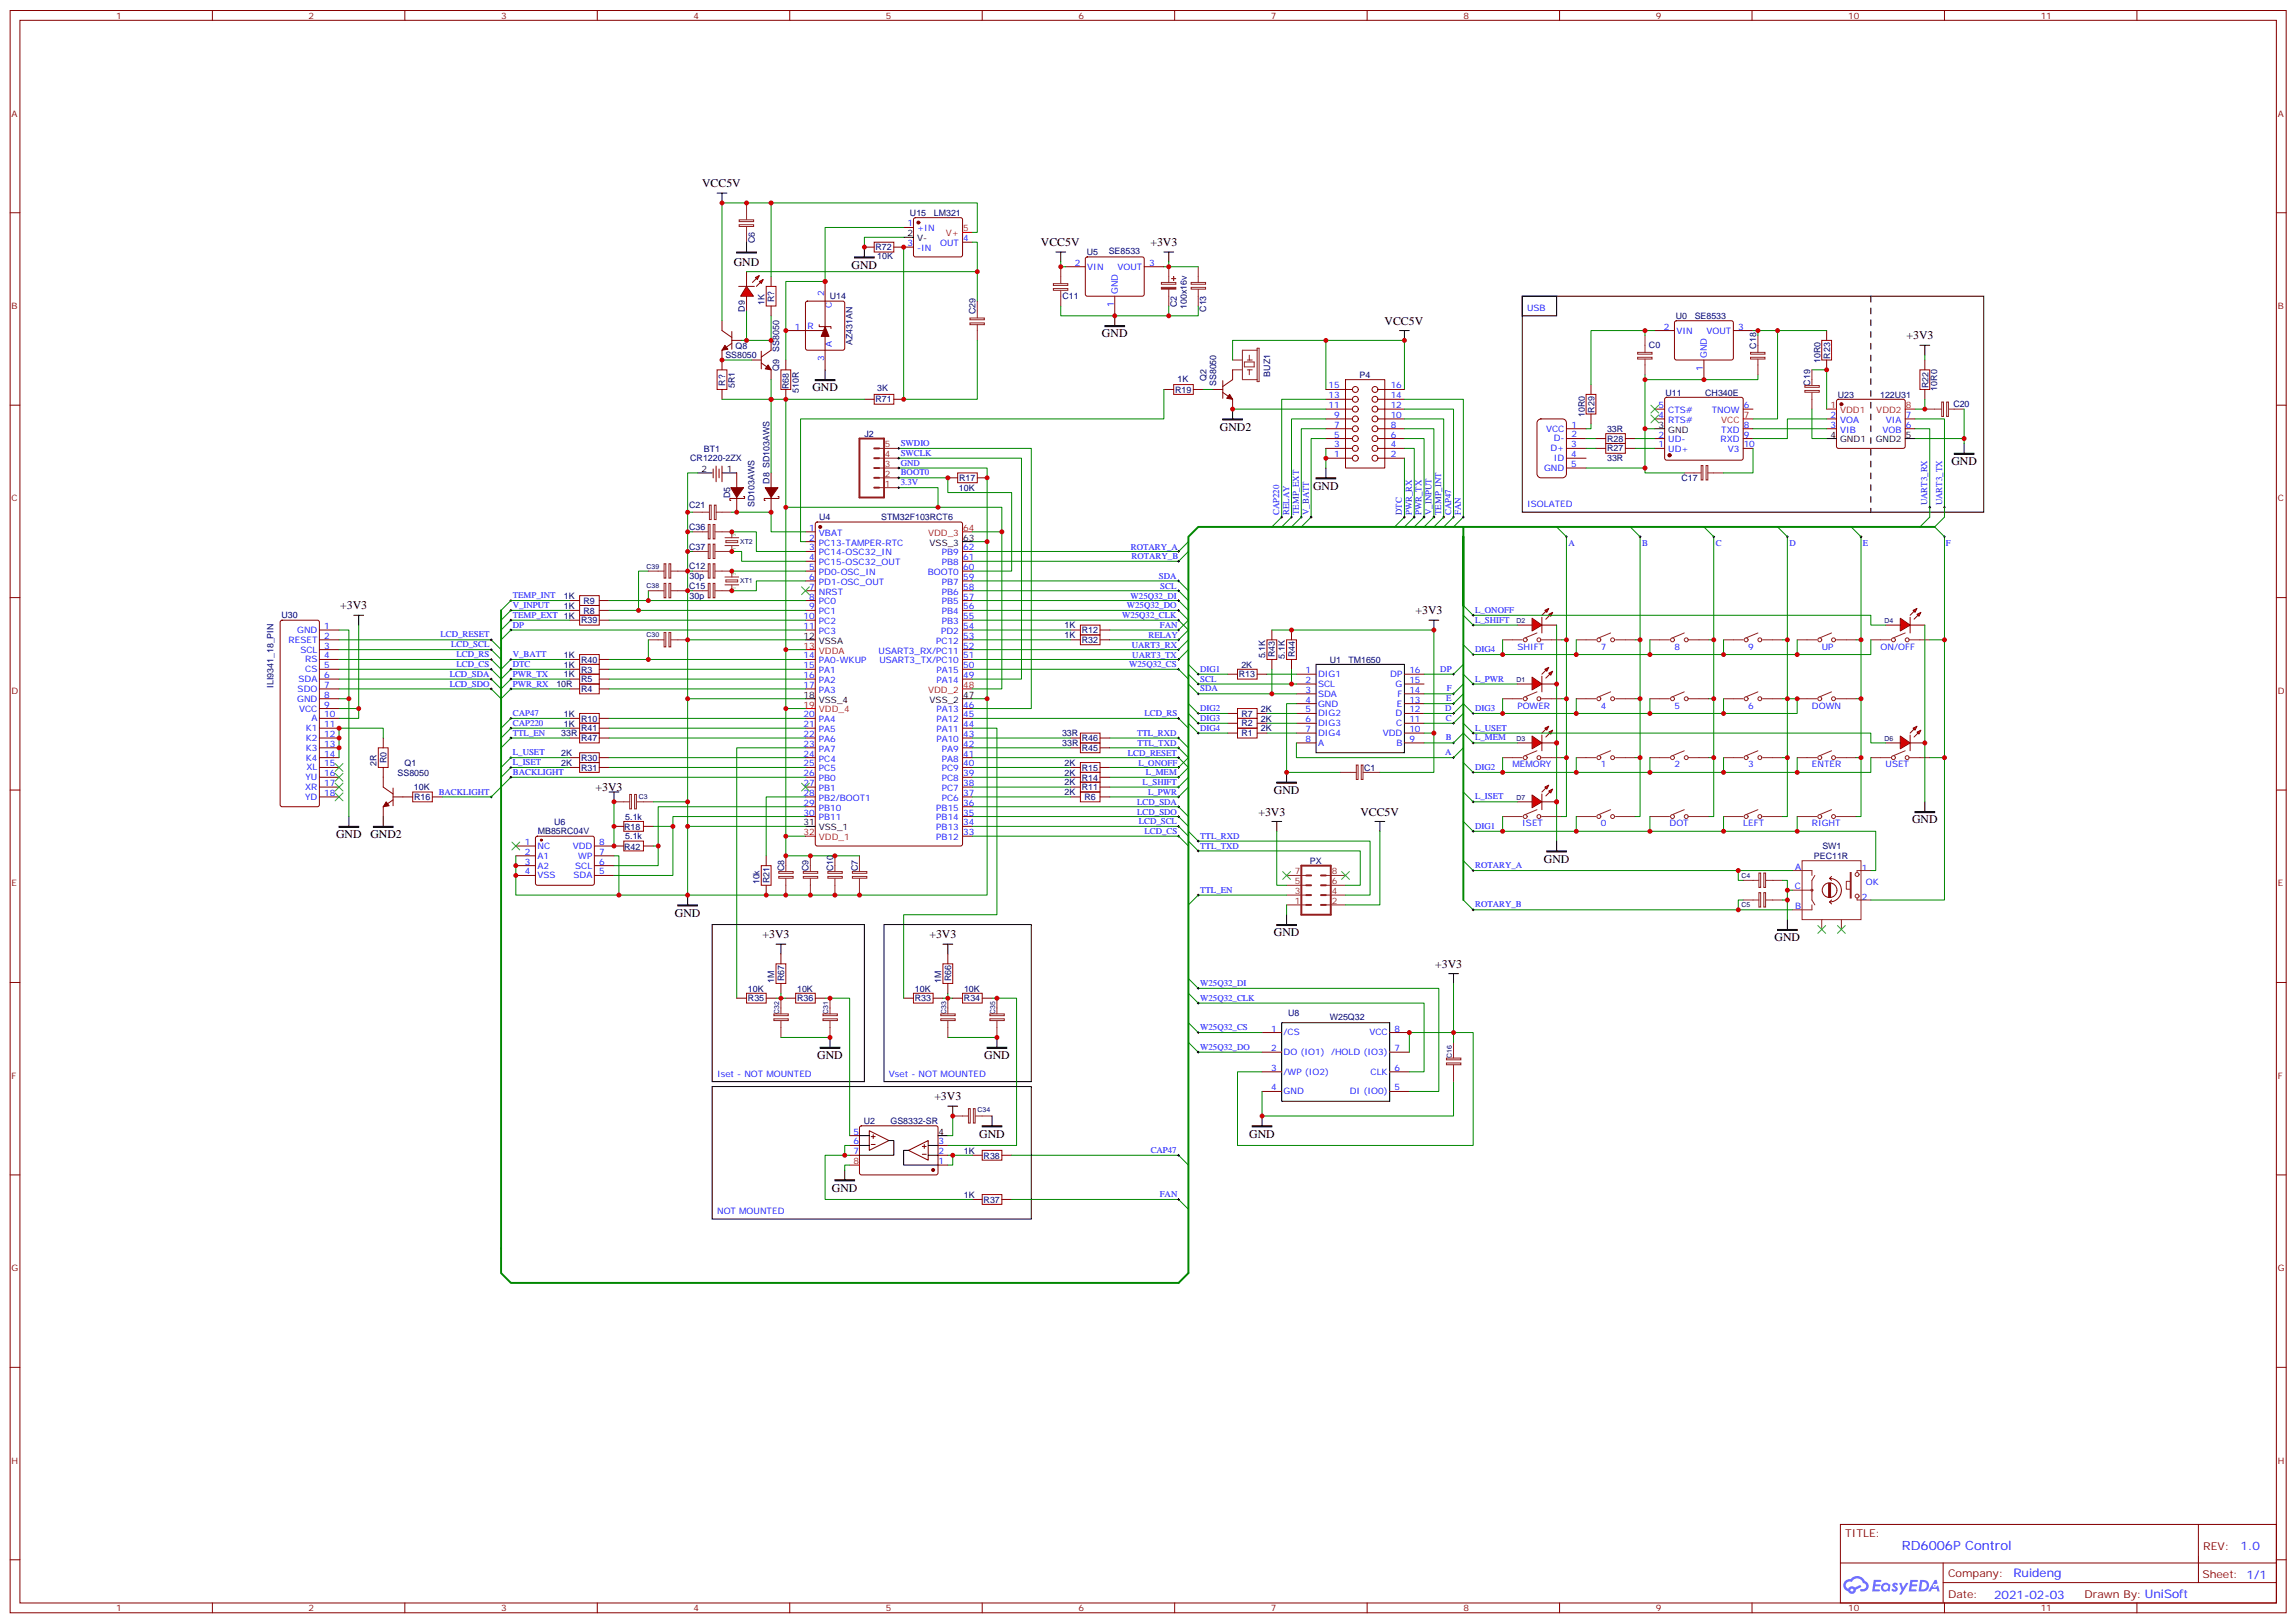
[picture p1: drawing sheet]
<svg xmlns="http://www.w3.org/2000/svg" width="825mm" height="583mm" viewBox="0 0 825 583" stroke-linecap="round" stroke-linejoin="round" font-family="sans-serif">
<defs><g id="words">
<text font-size="4.6" fill="#00f" x="683.3" y="556.8">RD6006P Control</text>
<g font-size="4.2">
<text x="252.3" y="67.3">VCC5V</text>
<text x="374" y="88.4">VCC5V</text>
<text x="413.3" y="88.4">+3V3</text>
<text x="263.6" y="95.5">GND</text>
<text x="306" y="96.6">GND</text>
<text x="497.4" y="116.7">VCC5V</text>
<text x="395.9" y="121.2">GND</text>
<text x="684.9" y="122">+3V3</text>
<text x="291.9" y="140.7">GND</text>
<text x="438.3" y="154.8">GND2</text>
<text x="701.1" y="167.1">GND</text>
<text x="471.8" y="175.9">GND</text>
<text x="122.3" y="219">+3V3</text>
<text x="508.6" y="220.8">+3V3</text>
<text x="214" y="284.2">+3V3</text>
<text x="457.7" y="285.3">GND</text>
<text x="452.1" y="293.1">+3V3</text>
<text x="488.8" y="293.1">VCC5V</text>
<text x="687" y="295.9">GND</text>
<text x="120.8" y="301.2">GND</text>
<text x="133.1" y="301.2">GND2</text>
<text x="554.7" y="310">GND</text>
<text x="242.5" y="329.4">GND</text>
<text x="273.9" y="337.1">+3V3</text>
<text x="333.9" y="337.1">+3V3</text>
<text x="457.7" y="336.4">GND</text>
<text x="637.6" y="338.2">GND</text>
<text x="515.6" y="347.7">+3V3</text>
<text x="293.6" y="380.5">GND</text>
<text x="353.6" y="380.5">GND</text>
<text x="335.7" y="395.4">+3V3</text>
<text x="351.8" y="408.8">GND</text>
<text x="448.8" y="408.8">GND</text>
<text x="298.9" y="428.2">GND</text>
</g>
<g font-size="4.2" fill="#00f">
<text x="805" y="557">1.0</text>
<text x="723.4" y="566.6">Ruideng</text>
<text x="716.5" y="574.4">2021-02-03</text>
</g>
<g font-size="3.9" fill="#800">
<text x="663" y="552.3">TITLE:</text>
<text x="791.6" y="557">REV:</text>
<text x="699.9" y="566.5">Company:</text>
<text x="791.3" y="567.2">Sheet: 1/1</text>
<text x="699.9" y="574.2">Date:</text>
<text x="748.9" y="574.3">Draw</text>
<text x="759.1" y="574.3">n By: UniSoft</text>
</g>
<g font-size="3.2" fill="#800">
<text x="41.7" y="6.8">1</text>
<text x="110.9" y="6.8">2</text>
<text x="180" y="6.8">3</text>
<text x="249.2" y="6.8">4</text>
<text x="318.3" y="6.8">5</text>
<text x="387.5" y="6.8">6</text>
<text x="456.6" y="6.8">7</text>
<text x="525.7" y="6.8">8</text>
<text x="594.9" y="6.8">9</text>
<text x="664" y="6.8">10</text>
<text x="733.2" y="6.8">11</text>
<text x="4.2" y="41.9">A</text>
<text x="818.4" y="41.9">A</text>
<text x="4.2" y="111">B</text>
<text x="818.4" y="111">B</text>
<text x="4.2" y="180.2">C</text>
<text x="818.4" y="180.2">C</text>
<text x="4.2" y="249.3">D</text>
<text x="818.4" y="249.3">D</text>
<text x="4.2" y="318.5">E</text>
<text x="818.4" y="318.5">E</text>
<text x="4.2" y="387.6">F</text>
<text x="818.4" y="387.6">F</text>
<text x="4.2" y="456.7">G</text>
<text x="818.4" y="456.7">G</text>
<text x="4.2" y="525.9">H</text>
<text x="818.4" y="525.9">H</text>
<text x="41.7" y="579">1</text>
<text x="110.9" y="579">2</text>
<text x="180" y="579">3</text>
<text x="249.2" y="579">4</text>
<text x="318.3" y="579">5</text>
<text x="387.5" y="579">6</text>
<text x="456.6" y="579">7</text>
<text x="525.7" y="579">8</text>
<text x="594.9" y="579">9</text>
<text x="664" y="579">10</text>
<text x="733.2" y="579">11</text>
</g>
<g font-size="3.2" fill="#000080">
<text x="326.9" y="77.6">U15</text>
<text x="335.5" y="77.6">LM321</text>
<text x="271.2" y="87.4" transform="rotate(-90 271.2 87.4)">C6</text>
<text x="314.6" y="89.8">R72</text>
<text x="315.2" y="93">10K</text>
<text x="390.4" y="91.7">U5</text>
<text x="398.3" y="91.2">SE8533</text>
<text x="298.1" y="107.5">U14</text>
<text x="381.7" y="107.6">C11</text>
<text x="267.6" y="112.1" transform="rotate(-90 267.6 112.1)">D9</text>
<text x="274.6" y="109.5" transform="rotate(-90 274.6 109.5)">1K</text>
<text x="278.2" y="108.5" transform="rotate(-90 278.2 108.5)">R?</text>
<text x="350.5" y="113" transform="rotate(-90 350.5 113)">C29</text>
<text x="422.8" y="110.3" transform="rotate(-90 422.8 110.3)">C2</text>
<text x="426.3" y="111" transform="rotate(-90 426.3 111)">100x16v</text>
<text x="433.4" y="112.1" transform="rotate(-90 433.4 112.1)">C13</text>
<text x="602.1" y="114.6">U0</text>
<text x="608.9" y="114.6">SE8533</text>
<text x="264.3" y="125.2">Q8</text>
<text x="306.3" y="124.1" transform="rotate(-90 306.3 124.1)">AZ431AN</text>
<text x="592.4" y="125.2">C0</text>
<text x="630.9" y="125.3" transform="rotate(-90 630.9 125.3)">C18</text>
<text x="260.6" y="128.8">SS8050</text>
<text x="279.9" y="126.4" transform="rotate(-90 279.9 126.4)">SS8050</text>
<text x="654" y="130.5" transform="rotate(-90 654 130.5)">10R0</text>
<text x="657.6" y="128.8" transform="rotate(-90 657.6 128.8)">R23</text>
<text x="279.9" y="133.3" transform="rotate(-90 279.9 133.3)">Q9</text>
<text x="423.1" y="137.1">1K</text>
<text x="433.4" y="136.8" transform="rotate(-90 433.4 136.8)">Q2</text>
<text x="456.3" y="135.3" transform="rotate(-90 456.3 135.3)">BUZ1</text>
<text x="488.5" y="135.8">P4</text>
<text x="260.5" y="138.5" transform="rotate(-90 260.5 138.5)">R?</text>
<text x="264.1" y="139.4" transform="rotate(-90 264.1 139.4)">5R1</text>
<text x="283.5" y="139.9" transform="rotate(-90 283.5 139.9)">R68</text>
<text x="287" y="141.2" transform="rotate(-90 287 141.2)">510R</text>
<text x="315.1" y="140.7">3K</text>
<text x="422.2" y="141.1">R19</text>
<text x="437" y="138.8" transform="rotate(-90 437 138.8)">SS8050</text>
<text x="598.3" y="142.1">U11</text>
<text x="612.7" y="142.1">CH340E</text>
<text x="650.4" y="138.5" transform="rotate(-90 650.4 138.5)">C19</text>
<text x="660.3" y="142.9">U23</text>
<text x="675.5" y="142.9">122U31</text>
<text x="692.8" y="139.4" transform="rotate(-90 692.8 139.4)">R22</text>
<text x="696" y="140.4" transform="rotate(-90 696 140.4)">10R0</text>
<text x="314.6" y="144.5">R71</text>
<text x="569.4" y="149.9" transform="rotate(-90 569.4 149.9)">10R0</text>
<text x="572.9" y="148.3" transform="rotate(-90 572.9 148.3)">R29</text>
<text x="701.8" y="146.3">C20</text>
<text x="577.4" y="155.2">33R</text>
<text x="310.6" y="157">J2</text>
<text x="577.4" y="158.7">R28</text>
<text x="248" y="165.8">CR1220-2ZX</text>
<text x="252.9" y="162.2">BT1</text>
<text x="577.4" y="165.8">33R</text>
<text x="577.4" y="162.2">R27</text>
<text x="276.4" y="173.8" transform="rotate(-90 276.4 173.8)">D8 SD103AWS</text>
<text x="344.6" y="172.8">R17</text>
<text x="604.1" y="172.9">C17</text>
<text x="262.3" y="179.1" transform="rotate(-90 262.3 179.1)">D5</text>
<text x="344.5" y="176.4">10K</text>
<text x="247.6" y="182.6">C21</text>
<text x="271.1" y="182.2" transform="rotate(-90 271.1 182.2)">SD103AWS</text>
<text x="247.6" y="190.5">C36</text>
<text x="294.3" y="186.9">U4</text>
<text x="316.6" y="186.9">STM32F103RCT6</text>
<text x="247.6" y="197.5">C37</text>
<text x="247.6" y="204.6">C12</text>
<text x="247.8" y="208.1">30p</text>
<text x="202.6" y="215.2">1K</text>
<text x="247.6" y="211.6">C15</text>
<text x="247.8" y="215.2">30p</text>
<text x="202.6" y="218.7">1K</text>
<text x="209.7" y="216.9">R9</text>
<text x="209.7" y="220.5">R8</text>
<text x="101.2" y="222.2">U30</text>
<text x="208.8" y="224">R39</text>
<text x="382.5" y="225.8">1K</text>
<text x="388.7" y="227.6">R12</text>
<text x="382.5" y="229.3">1K</text>
<text x="388.7" y="231.1">R32</text>
<text x="202.6" y="236.4">1K</text>
<text x="202.6" y="239.9">1K</text>
<text x="208.8" y="238.1">R40</text>
<text x="446" y="239.9">2K</text>
<text x="454.5" y="236.6" transform="rotate(-90 454.5 236.6)">5.1K</text>
<text x="458.1" y="236.2" transform="rotate(-90 458.1 236.2)">R43</text>
<text x="461.6" y="236.6" transform="rotate(-90 461.6 236.6)">5.1K</text>
<text x="465.2" y="236.2" transform="rotate(-90 465.2 236.2)">R44</text>
<text x="477.8" y="238.1">U1</text>
<text x="484.4" y="238.1">TM1650</text>
<text x="202.6" y="243.4">1K</text>
<text x="208.8" y="241.7">R3</text>
<text x="208.8" y="245.2">R5</text>
<text x="445.1" y="243.4">R13</text>
<text x="98.3" y="247.1" transform="rotate(-90 98.3 247.1)">ILI9341_18_PIN</text>
<text x="199.9" y="246.9">10R</text>
<text x="208.8" y="248.7">R4</text>
<text x="202.6" y="257.5">1K</text>
<text x="446" y="257.5">R7</text>
<text x="453" y="255.7">2K</text>
<text x="202.6" y="261.1">1K</text>
<text x="208.8" y="259.3">R10</text>
<text x="208.8" y="262.8">R41</text>
<text x="446" y="261">R2</text>
<text x="453" y="259.3">2K</text>
<text x="453" y="262.8">2K</text>
<text x="201.7" y="264.6">33R</text>
<text x="208.8" y="266.4">R47</text>
<text x="381.6" y="264.6">33R</text>
<text x="381.6" y="268.1">33R</text>
<text x="388.7" y="266.4">R46</text>
<text x="388.7" y="269.8">R45</text>
<text x="446" y="264.5">R1</text>
<text x="135.3" y="275.3" transform="rotate(-90 135.3 275.3)">2R</text>
<text x="138.8" y="274.3" transform="rotate(-90 138.8 274.3)">R0</text>
<text x="145.4" y="275.1">Q1</text>
<text x="201.7" y="271.6">2K</text>
<text x="201.7" y="275.1">2K</text>
<text x="208.8" y="273.4">R30</text>
<text x="382.5" y="275.1">2K</text>
<text x="142.8" y="278.7">SS8050</text>
<text x="208.8" y="276.9">R31</text>
<text x="382.5" y="278.7">2K</text>
<text x="388.7" y="280.5">R14</text>
<text x="388.7" y="276.9">R15</text>
<text x="490.1" y="276.9">C1</text>
<text x="148.7" y="284">10K</text>
<text x="148.8" y="287.5">R16</text>
<text x="382.5" y="285.7">2K</text>
<text x="382.5" y="282.2">2K</text>
<text x="388.7" y="284">R11</text>
<text x="389.6" y="287.5">R6</text>
<text x="193.2" y="299.8">MB85RC04V</text>
<text x="199.1" y="296.3">U6</text>
<text x="224.3" y="298.3">R18</text>
<text x="224.7" y="294.5">5.1k</text>
<text x="224.3" y="305.4">R42</text>
<text x="224.7" y="301.5">5.1k</text>
<text x="654.7" y="305">SW1</text>
<text x="470.6" y="310.5">PX</text>
<text x="651.7" y="308.7">PEC11R</text>
<text x="272.9" y="317.8" transform="rotate(-90 272.9 317.8)">10k</text>
<text x="276.4" y="317.4" transform="rotate(-90 276.4 317.4)">R21</text>
<text x="281.7" y="313.1" transform="rotate(-90 281.7 313.1)">C8</text>
<text x="290.5" y="313.1" transform="rotate(-90 290.5 313.1)">C9</text>
<text x="299.3" y="313.1" transform="rotate(-90 299.3 313.1)">C10</text>
<text x="308.2" y="313.1" transform="rotate(-90 308.2 313.1)">C7</text>
<text x="278.2" y="353.1" transform="rotate(-90 278.2 353.1)">1M</text>
<text x="281.7" y="352.7" transform="rotate(-90 281.7 352.7)">R67</text>
<text x="338.2" y="353.1" transform="rotate(-90 338.2 353.1)">1M</text>
<text x="341.7" y="352.7" transform="rotate(-90 341.7 352.7)">R66</text>
<text x="268.7" y="359.8">R35</text>
<text x="268.7" y="356.3">10K</text>
<text x="286.4" y="359.8">R36</text>
<text x="286.4" y="356.3">10K</text>
<text x="328.7" y="359.8">R33</text>
<text x="328.7" y="356.3">10K</text>
<text x="346.3" y="359.8">R34</text>
<text x="346.4" y="356.3">10K</text>
<text x="462.8" y="365.1">U8</text>
<text x="477.8" y="366.4">W25Q32</text>
<text x="310.4" y="403.9">U2</text>
<text x="320" y="403.9">GS8332-SR</text>
<text x="346.3" y="414.5">1K</text>
<text x="353.4" y="416.3">R38</text>
<text x="346.3" y="430.4">1K</text>
<text x="353.4" y="432.1">R37</text>
</g>
<g font-size="3.2" fill="#00f">
<text x="326" y="81.4">1</text>
<text x="329.5" y="83.1">+IN</text>
<text x="326" y="88.4">3</text>
<text x="337.7" y="88.4">OUT</text>
<text x="346" y="86.7">4</text>
<text x="329.5" y="90.2">-IN</text>
<text x="386.1" y="95.5">2</text>
<text x="412.9" y="95.5">3</text>
<text x="390.6" y="96.9">VIN</text>
<text x="401.4" y="96.9">VOUT</text>
<text x="296.1" y="106.4" transform="rotate(-90 296.1 106.4)">2</text>
<text x="401.6" y="105.7" transform="rotate(-90 401.6 105.7)">GND</text>
<text x="298.9" y="110.8" transform="rotate(-90 298.9 110.8)">C</text>
<text x="400.2" y="110.2" transform="rotate(-90 400.2 110.2)">1</text>
<text x="548.7" y="111.7">USB</text>
<text x="285.6" y="118.4">1</text>
<text x="290.1" y="118.1">R</text>
<text x="597.8" y="118.4">2</text>
<text x="602.3" y="119.8">VIN</text>
<text x="613.1" y="119.8">VOUT</text>
<text x="624.5" y="118.4">3</text>
<text x="298.9" y="124.8" transform="rotate(-90 298.9 124.8)">A</text>
<text x="296.1" y="129.6" transform="rotate(-90 296.1 129.6)">3</text>
<text x="613.2" y="128.7" transform="rotate(-90 613.2 128.7)">GND</text>
<text x="611.8" y="133.1" transform="rotate(-90 611.8 133.1)">1</text>
<text x="477.3" y="143.1">13</text>
<text x="477.3" y="139.6">15</text>
<text x="499.6" y="143.1">14</text>
<text x="499.6" y="139.6">16</text>
<text x="477.3" y="146.6">11</text>
<text x="499.6" y="146.6">12</text>
<text x="595.9" y="146.6">5</text>
<text x="599.4" y="148.4">CTS#</text>
<text x="615" y="148.4">TNOW</text>
<text x="626.5" y="146.6">6</text>
<text x="479.3" y="153.7">7</text>
<text x="479.3" y="150.2">9</text>
<text x="499.6" y="153.7">8</text>
<text x="499.6" y="150.2">10</text>
<text x="555.5" y="155.2">VCC</text>
<text x="564.6" y="153.8">1</text>
<text x="595.9" y="150.2">4</text>
<text x="599.4" y="151.9">RTS#</text>
<text x="618.4" y="155.5">TXD</text>
<text x="626.5" y="153.7">8</text>
<text x="657.6" y="150.2">2</text>
<text x="657.6" y="153.7">3</text>
<text x="661.1" y="151.9">VOA</text>
<text x="661.1" y="155.5">VIB</text>
<text x="676.3" y="155.5">VOB</text>
<text x="677.5" y="151.9">VIA</text>
<text x="684.7" y="153.7">6</text>
<text x="684.7" y="150.2">7</text>
<text x="323.6" y="160.2">SWDIO</text>
<text x="479.3" y="160.8">3</text>
<text x="479.3" y="157.2">5</text>
<text x="499.6" y="160.8">4</text>
<text x="499.6" y="157.2">6</text>
<text x="558.2" y="158.6">D-</text>
<text x="564.5" y="160.6">3</text>
<text x="564.6" y="157.1">2</text>
<text x="595.9" y="160.8">1</text>
<text x="595.9" y="157.2">2</text>
<text x="599.4" y="159">UD-</text>
<text x="618.2" y="159">RXD</text>
<text x="626.5" y="157.2">9</text>
<text x="626.5" y="160.8">10</text>
<text x="323.6" y="167.3">GND</text>
<text x="323.6" y="163.8">SWCLK</text>
<text x="479.3" y="164.3">1</text>
<text x="499.6" y="164.3">2</text>
<text x="557" y="162">D+</text>
<text x="558.3" y="165.6">ID</text>
<text x="564.5" y="167.7">5</text>
<text x="564.5" y="164.2">4</text>
<text x="599.4" y="162.5">UD+</text>
<text x="620.8" y="162.5">V3</text>
<text x="323.6" y="170.8">BOOT0</text>
<text x="554.8" y="169.1">GND</text>
<text x="323.6" y="174.4">3.3V</text>
<text x="459.6" y="185.1" transform="rotate(-90 459.6 185.1)">CAP220</text>
<text x="463.1" y="185.1" transform="rotate(-90 463.1 185.1)">RELAY</text>
<text x="466.7" y="185.1" transform="rotate(-90 466.7 185.1)">TEMP_EXT</text>
<text x="470.2" y="185.1" transform="rotate(-90 470.2 185.1)">V_BATT</text>
<text x="503.7" y="185.1" transform="rotate(-90 503.7 185.1)">DTC</text>
<text x="507.2" y="185.1" transform="rotate(-90 507.2 185.1)">PWR_RX</text>
<text x="510.8" y="185.1" transform="rotate(-90 510.8 185.1)">PWR_TX</text>
<text x="514.3" y="185.1" transform="rotate(-90 514.3 185.1)">V_INPUT</text>
<text x="517.8" y="185.1" transform="rotate(-90 517.8 185.1)">TEMP_INT</text>
<text x="521.4" y="185.1" transform="rotate(-90 521.4 185.1)">CAP47</text>
<text x="524.9" y="185.1" transform="rotate(-90 524.9 185.1)">FAN</text>
<text x="548.7" y="182.3">ISOLATED</text>
<text x="692.4" y="181.6" transform="rotate(-90 692.4 181.6)">UART3_RX</text>
<text x="697.7" y="181.6" transform="rotate(-90 697.7 181.6)">UART3_TX</text>
<text x="290.7" y="190.7">1</text>
<text x="290.7" y="194.3">2</text>
<text x="290.7" y="197.8">3</text>
<text x="294.2" y="192.5">VBAT</text>
<text x="294.2" y="196">PC13-TAMPER-RTC</text>
<text x="346" y="197.8">62</text>
<text x="406.3" y="197.5">ROTARY_A</text>
<text x="563.5" y="196.2">A</text>
<text x="590" y="196.2">B</text>
<text x="616.4" y="196.2">C</text>
<text x="642.9" y="196.2">D</text>
<text x="669.3" y="196">E</text>
<text x="699.1" y="196">F</text>
<text x="290.7" y="201.3">4</text>
<text x="294.2" y="199.6">PC14-OSC32_IN</text>
<text x="294.2" y="203.1">PC15-OSC32_OUT</text>
<text x="338.4" y="203.1">PB8</text>
<text x="338.4" y="199.6">PB9</text>
<text x="346" y="201.3">61</text>
<text x="406.6" y="201">ROTARY_B</text>
<text x="290.7" y="204.9">5</text>
<text x="290.7" y="208.4">6</text>
<text x="294.2" y="206.6">PD0-OSC_IN</text>
<text x="333.4" y="206.6">BOOT0</text>
<text x="346" y="208.4">59</text>
<text x="346" y="204.9">60</text>
<text x="416.3" y="208.1">SDA</text>
<text x="184.3" y="214.9">TEMP_INT</text>
<text x="290.7" y="211.9">7</text>
<text x="290.7" y="215.4">8</text>
<text x="294.2" y="210.1">PD1-OSC_OUT</text>
<text x="294.2" y="213.7">NRST</text>
<text x="338.4" y="213.7">PB6</text>
<text x="338.4" y="210.1">PB7</text>
<text x="346" y="215.4">57</text>
<text x="346" y="211.9">58</text>
<text x="406.2" y="215.1">W25Q32_DI</text>
<text x="416.9" y="211.6">SCL</text>
<text x="184.2" y="222">TEMP_EXT 1K</text>
<text x="184.3" y="218.4">V_INPUT</text>
<text x="290.7" y="219">9</text>
<text x="294.2" y="217.2">PC0</text>
<text x="294.2" y="220.7">PC1</text>
<text x="338.4" y="220.7">PB4</text>
<text x="338.4" y="217.2">PB5</text>
<text x="346" y="219">56</text>
<text x="404.9" y="218.6">W25Q32_DO</text>
<text x="530" y="220.2">L_ONOFF</text>
<text x="106.8" y="227.4">GND</text>
<text x="116.5" y="226">1</text>
<text x="184.3" y="225.5">DP</text>
<text x="288.7" y="222.5">10</text>
<text x="288.7" y="226">11</text>
<text x="294.2" y="224.3">PC2</text>
<text x="294.2" y="227.8">PC3</text>
<text x="338.1" y="227.8">PD2</text>
<text x="338.4" y="224.3">PB3</text>
<text x="346" y="226">54</text>
<text x="346" y="222.5">55</text>
<text x="403.1" y="222.2">W25Q32_CLK</text>
<text x="416.8" y="225.7">FAN</text>
<text x="530" y="223.7">L_SHIFT</text>
<text x="103.7" y="231">RESET</text>
<text x="116.5" y="229.6">2</text>
<text x="116.5" y="233.1">3</text>
<text x="158.2" y="229">LCD_RESET</text>
<text x="162.1" y="232.6">LCD_SCL</text>
<text x="336.4" y="231.3">PC12</text>
<text x="346" y="233.1">52</text>
<text x="346" y="229.6">53</text>
<text x="406.7" y="232.7">UART3_RX</text>
<text x="412.6" y="229.2">RELAY</text>
<text x="545.1" y="233.4">SHIFT</text>
<text x="575.1" y="233.4">7</text>
<text x="601.6" y="233.4">8</text>
<text x="628.1" y="233.4">9</text>
<text x="654.5" y="233.4">UP</text>
<text x="675.7" y="233.4">ON/OFF</text>
<text x="107.9" y="234.5">SCL</text>
<text x="109.7" y="238">RS</text>
<text x="116.5" y="236.6">4</text>
<text x="164" y="239.6">LCD_CS</text>
<text x="164" y="236.1">LCD_RS</text>
<text x="184.3" y="239.6">DTC</text>
<text x="184.3" y="236.1">V_BATT</text>
<text x="288.7" y="236.6">14</text>
<text x="294.2" y="238.4">PA0-WKUP</text>
<text x="315.7" y="234.8">USART3_RX/PC11</text>
<text x="315.9" y="238.4">USART3_TX/PC10</text>
<text x="346" y="236.6">51</text>
<text x="405.7" y="239.8">W25Q32_CS</text>
<text x="406.8" y="236.3">UART3_TX</text>
<text x="530" y="234.3">DIG4</text>
<text x="107.3" y="245.1">SDA</text>
<text x="109.7" y="241.5">CS</text>
<text x="116.5" y="240.1">5</text>
<text x="116.5" y="243.7">6</text>
<text x="161.6" y="243.2">LCD_SDA</text>
<text x="184.3" y="243.1">PWR_TX</text>
<text x="288.7" y="240.1">15</text>
<text x="288.7" y="243.7">16</text>
<text x="294.2" y="241.9">PA1</text>
<text x="294.2" y="245.4">PA2</text>
<text x="336.4" y="245.4">PA14</text>
<text x="336.4" y="241.9">PA15</text>
<text x="346" y="243.7">49</text>
<text x="346" y="240.1">50</text>
<text x="431.2" y="244.9">SCL</text>
<text x="431.2" y="241.4">DIG1</text>
<text x="469" y="241.9">1</text>
<text x="469" y="245.4">2</text>
<text x="473.5" y="243.3">DIG1</text>
<text x="499.5" y="243.3">DP</text>
<text x="506.3" y="245.4">15</text>
<text x="506.3" y="241.9">16</text>
<text x="517.5" y="241.4">DP</text>
<text x="530" y="244.9">L_PWR</text>
<text x="106.9" y="248.6">SDO</text>
<text x="116.5" y="247.2">7</text>
<text x="116.5" y="250.7">8</text>
<text x="161.6" y="246.7">LCD_SDO</text>
<text x="184.3" y="246.7">PWR_RX</text>
<text x="288.7" y="247.2">17</text>
<text x="294.2" y="249">PA3</text>
<text x="431.2" y="248.4">SDA</text>
<text x="469" y="249">3</text>
<text x="473.5" y="246.8">SCL</text>
<text x="473.5" y="250.4">SDA</text>
<text x="501.4" y="246.8">G</text>
<text x="502" y="250.4">F</text>
<text x="506.3" y="249">14</text>
<text x="519.6" y="252">E</text>
<text x="519.8" y="248.4">F</text>
<text x="106.8" y="252.1">GND</text>
<text x="107.5" y="255.7">VCC</text>
<text x="116.5" y="254.2">9</text>
<text x="116.5" y="257.8">10</text>
<text x="184.3" y="257.2">CAP47</text>
<text x="288.7" y="257.8">20</text>
<text x="336.4" y="256">PA13</text>
<text x="346" y="257.8">45</text>
<text x="346" y="254.2">46</text>
<text x="411.2" y="257.5">LCD_RS</text>
<text x="431.2" y="255.5">DIG2</text>
<text x="469" y="252.5">4</text>
<text x="469" y="256">5</text>
<text x="473.5" y="253.9">GND</text>
<text x="473.5" y="257.4">DIG2</text>
<text x="501.4" y="257.4">D</text>
<text x="501.9" y="253.9">E</text>
<text x="506.3" y="256">12</text>
<text x="506.3" y="252.5">13</text>
<text x="519.2" y="255.5">D</text>
<text x="530" y="255.5">DIG3</text>
<text x="545.1" y="254.6">POWER</text>
<text x="575.1" y="254.6">4</text>
<text x="601.6" y="254.6">5</text>
<text x="628.1" y="254.6">6</text>
<text x="651" y="254.6">DOWN</text>
<text x="109.8" y="262.7">K1</text>
<text x="111.9" y="259.2">A</text>
<text x="116.5" y="261.3">11</text>
<text x="184.3" y="260.8">CAP220</text>
<text x="288.7" y="261.3">21</text>
<text x="294.2" y="259.5">PA4</text>
<text x="294.2" y="263.1">PA5</text>
<text x="336.4" y="263.1">PA11</text>
<text x="336.4" y="259.5">PA12</text>
<text x="346" y="261.3">44</text>
<text x="431.2" y="262.5">DIG4</text>
<text x="431.2" y="259">DIG3</text>
<text x="469" y="259.5">6</text>
<text x="469" y="263.1">7</text>
<text x="473.5" y="260.9">DIG3</text>
<text x="501.7" y="260.9">C</text>
<text x="506.3" y="263.1">10</text>
<text x="506.3" y="259.5">11</text>
<text x="519.4" y="259">C</text>
<text x="530" y="262.5">L_USET</text>
<text x="109.8" y="266.2">K2</text>
<text x="109.8" y="269.8">K3</text>
<text x="116.5" y="264.8">12</text>
<text x="116.5" y="268.4">13</text>
<text x="184.3" y="264.3">TTL_EN</text>
<text x="288.7" y="264.8">22</text>
<text x="288.7" y="268.4">23</text>
<text x="294.2" y="266.6">PA6</text>
<text x="336.4" y="266.6">PA10</text>
<text x="346" y="268.4">42</text>
<text x="346" y="264.8">43</text>
<text x="408.6" y="264.5">TTL_RXD</text>
<text x="408.7" y="268">TTL_TXD</text>
<text x="469" y="266.6">8</text>
<text x="473.5" y="264.5">DIG4</text>
<text x="473.5" y="268">A</text>
<text x="496.8" y="264.5">VDD</text>
<text x="501.7" y="268">B</text>
<text x="506.3" y="266.6">9</text>
<text x="519.4" y="266.1">B</text>
<text x="530" y="266.1">L_MEM</text>
<text x="109.8" y="273.3">K4</text>
<text x="116.5" y="271.9">14</text>
<text x="116.5" y="275.4">15</text>
<text x="184.3" y="271.4">L_USET</text>
<text x="184.3" y="274.9">L_ISET</text>
<text x="288.7" y="271.9">24</text>
<text x="288.7" y="275.4">25</text>
<text x="294.2" y="270.1">PA7</text>
<text x="294.2" y="273.6">PC4</text>
<text x="338.4" y="273.6">PA8</text>
<text x="338.4" y="270.1">PA9</text>
<text x="346" y="275.4">40</text>
<text x="346" y="271.9">41</text>
<text x="405.2" y="271.6">LCD_RESET</text>
<text x="409" y="275.1">L_ONOFF</text>
<text x="519.2" y="271.4">A</text>
<text x="543.4" y="275.8">MEMORY</text>
<text x="575.1" y="275.8">1</text>
<text x="601.6" y="275.8">2</text>
<text x="628.1" y="275.8">3</text>
<text x="651" y="275.8">ENTER</text>
<text x="677.4" y="275.8">USET</text>
<text x="109.8" y="280.4">YU</text>
<text x="110.1" y="276.8">XL</text>
<text x="116.5" y="278.9">16</text>
<text x="184.3" y="278.4">BACKLIGHT</text>
<text x="288.7" y="278.9">26</text>
<text x="294.2" y="277.2">PC5</text>
<text x="294.2" y="280.7">PB0</text>
<text x="338.4" y="280.7">PC8</text>
<text x="338.4" y="277.2">PC9</text>
<text x="346" y="278.9">39</text>
<text x="411.7" y="278.6">L_MEM</text>
<text x="530" y="276.7">DIG2</text>
<text x="109.7" y="287.4">YD</text>
<text x="109.7" y="283.9">XR</text>
<text x="116.5" y="282.5">17</text>
<text x="116.5" y="286">18</text>
<text x="157.6" y="285.7">BACKLIGHT</text>
<text x="288.7" y="282.5">27</text>
<text x="288.7" y="286">28</text>
<text x="294.2" y="284.2">PB1</text>
<text x="294.2" y="287.8">PB2/BOOT1</text>
<text x="338.4" y="287.8">PC6</text>
<text x="338.4" y="284.2">PC7</text>
<text x="346" y="286">37</text>
<text x="346" y="282.5">38</text>
<text x="410.5" y="282.1">L_SHIFT</text>
<text x="412.5" y="285.7">L_PWR</text>
<text x="530" y="287.2">L_ISET</text>
<text x="288.7" y="289.5">29</text>
<text x="288.7" y="293.1">30</text>
<text x="294.2" y="291.3">PB10</text>
<text x="336.4" y="291.3">PB15</text>
<text x="346" y="293.1">35</text>
<text x="346" y="289.5">36</text>
<text x="408.6" y="292.7">LCD_SDO</text>
<text x="408.6" y="289.2">LCD_SDA</text>
<text x="294.2" y="294.8">PB11</text>
<text x="336.4" y="298.3">PB13</text>
<text x="336.4" y="294.8">PB14</text>
<text x="346" y="296.6">34</text>
<text x="409.1" y="296.2">LCD_SCL</text>
<text x="411.2" y="299.8">LCD_CS</text>
<text x="530" y="297.8">DIG1</text>
<text x="546.9" y="296.9">ISET</text>
<text x="575.1" y="296.9">0</text>
<text x="599.8" y="296.9">DOT</text>
<text x="626.3" y="296.9">LEFT</text>
<text x="651" y="296.9">RIGHT</text>
<text x="188.6" y="303.6">1</text>
<text x="193.1" y="305">NC</text>
<text x="205.8" y="305">VDD</text>
<text x="215.3" y="303.6">8</text>
<text x="336.4" y="301.9">PB12</text>
<text x="346" y="300.1">33</text>
<text x="431.2" y="304.9">TTL_TXD</text>
<text x="431.2" y="301.4">TTL_RXD</text>
<text x="188.6" y="307.2">2</text>
<text x="188.6" y="310.7">3</text>
<text x="193.1" y="308.6">A1</text>
<text x="207.8" y="308.6">WP</text>
<text x="215.3" y="310.7">6</text>
<text x="215.3" y="307.2">7</text>
<text x="530" y="311.9">ROTARY_A</text>
<text x="188.6" y="314.2">4</text>
<text x="193.1" y="312.1">A2</text>
<text x="193.1" y="315.6">VSS</text>
<text x="206.1" y="315.6">SDA</text>
<text x="206.7" y="312.1">SCL</text>
<text x="215.3" y="314.2">5</text>
<text x="644.9" y="312.5">A</text>
<text x="669" y="312.8">1</text>
<text x="431.2" y="320.8">TTL_EN</text>
<text x="644.9" y="319.5">C</text>
<text x="669" y="323.4">2</text>
<text x="670.4" y="318.1">OK</text>
<text x="530" y="326.1">ROTARY_B</text>
<text x="644.9" y="326.6">B</text>
<text x="431.2" y="354.3">W25Q32_DI</text>
<text x="431.2" y="359.6">W25Q32_CLK</text>
<text x="431.2" y="370.2">W25Q32_CS</text>
<text x="456.7" y="370.7">1</text>
<text x="501.1" y="370.7">8</text>
<text x="431.2" y="377.2">W25Q32_DO</text>
<text x="456.7" y="377.7">2</text>
<text x="461.2" y="372.1">/CS</text>
<text x="492" y="372.1">VCC</text>
<text x="501.1" y="377.7">7</text>
<text x="461.2" y="379.1">DO (IO1)</text>
<text x="478.2" y="379.1">/HOLD (IO3)</text>
<text x="257.6" y="386.9">Iset - NOT MOUNTED</text>
<text x="319.4" y="386.9">Vset - NOT MOUNTED</text>
<text x="456.7" y="384.8">3</text>
<text x="461.2" y="386.2">/WP (IO2)</text>
<text x="492.4" y="386.2">CLK</text>
<text x="501.1" y="384.8">6</text>
<text x="456.7" y="391.8">4</text>
<text x="461.2" y="393.2">GND</text>
<text x="485" y="393.2">DI (IO0)</text>
<text x="501.1" y="391.8">5</text>
<text x="306.6" y="407.7">5</text>
<text x="306.6" y="411.2">6</text>
<text x="337.2" y="411.2">3</text>
<text x="306.6" y="414.8">7</text>
<text x="337.2" y="418.3">1</text>
<text x="337.2" y="414.8">2</text>
<text x="413.4" y="414.2">CAP47</text>
<text x="416.7" y="430.1">FAN</text>
<text x="257.6" y="436.3">NOT MOUNTED</text>
</g>
<g font-size="3.2" fill="#f00">
<text x="346" y="83.1">5</text>
<text x="339.8" y="84.9">V+</text>
<text x="657.6" y="146.6">1</text>
<text x="661.1" y="148.4">VDD1</text>
<text x="674.1" y="148.4">VDD2</text>
<text x="684.7" y="146.6">8</text>
<text x="618.4" y="151.9">VCC</text>
<text x="626.5" y="150.2">7</text>
<text x="346" y="190.7">64</text>
<text x="333.4" y="192.5">VDD_3</text>
<text x="288.7" y="233.1">13</text>
<text x="294.2" y="234.8">VDDA</text>
<text x="333.4" y="249">VDD_2</text>
<text x="346" y="247.2">48</text>
<text x="288.7" y="254.2">19</text>
<text x="294.2" y="256">VDD_4</text>
<text x="288.7" y="300.1">32</text>
<text x="294.2" y="301.9">VDD_1</text>
<text x="306.6" y="418.3">8</text>
</g>
<g font-size="3.2">
<text x="326" y="84.9">2</text>
<text x="329.5" y="86.7">V-</text>
<text x="595.9" y="153.7">3</text>
<text x="599.4" y="155.5">GND</text>
<text x="657.6" y="157.2">4</text>
<text x="661.1" y="159">GND1</text>
<text x="673.9" y="159">GND2</text>
<text x="684.7" y="157.2">5</text>
<text x="252.1" y="169.6">2</text>
<text x="261.2" y="169.6">1</text>
<text x="334" y="196">VSS_3</text>
<text x="346" y="194.3">63</text>
<text x="288.7" y="229.6">12</text>
<text x="294.2" y="231.3">VSSA</text>
<text x="288.7" y="250.7">18</text>
<text x="346" y="250.7">47</text>
<text x="294.2" y="252.5">VSS_4</text>
<text x="334" y="252.5">VSS_2</text>
<text x="288.7" y="296.6">31</text>
<text x="294.2" y="298.3">VSS_1</text>
<text x="337.2" y="407.7">4</text>
</g>
<g font-size="3.2" fill="#8d2323">
<text x="318" y="160.8">5</text>
<text x="318" y="167.8">3</text>
<text x="318" y="164.3">4</text>
<text x="318" y="171.3">2</text>
<text x="318" y="174.9">1</text>
<text x="465.2" y="317.7">5</text>
<text x="465.2" y="314.2">7</text>
<text x="478.5" y="317.7">6</text>
<text x="478.5" y="314.2">8</text>
<text x="465.2" y="321.3">3</text>
<text x="478.5" y="321.3">4</text>
<text x="465.2" y="324.8">1</text>
<text x="478.5" y="324.8">2</text>
</g>
<g font-size="2.5" fill="#000080">
<text x="265.9" y="195.5">XT2</text>
<text x="232.3" y="204.4">C39</text>
<text x="265.9" y="209.6">XT1</text>
<text x="232.3" y="211.4">C38</text>
<text x="544.8" y="224">D2</text>
<text x="677.1" y="224">D4</text>
<text x="232.3" y="229.1">C30</text>
<text x="544.8" y="245.2">D1</text>
<text x="544.8" y="266.3">D3</text>
<text x="677.1" y="266.3">D6</text>
<text x="229.5" y="287.2">C3</text>
<text x="544.8" y="287.5">D7</text>
<text x="625.7" y="315.5">C4</text>
<text x="625.7" y="326.1">C5</text>
<text x="279.9" y="364.3" transform="rotate(-90 279.9 364.3)">C32</text>
<text x="297.6" y="364.3" transform="rotate(-90 297.6 364.3)">C31</text>
<text x="339.9" y="364.3" transform="rotate(-90 339.9 364.3)">C33</text>
<text x="357.6" y="364.3" transform="rotate(-90 357.6 364.3)">C35</text>
<text x="521.6" y="380.2" transform="rotate(-90 521.6 380.2)">C16</text>
<text x="351.2" y="399.6">C34</text>
</g>
<g font-size="1.4" fill="#238d23">
<text x="264.3" y="197.4" transform="rotate(-90 264.3 197.4)">1</text>
<text x="264.3" y="192.5" transform="rotate(-90 264.3 192.5)">2</text>
<text x="264.3" y="206.6" transform="rotate(-90 264.3 206.6)">2</text>
<text x="264.3" y="211.6" transform="rotate(-90 264.3 211.6)">1</text>
</g>
</g></defs>
<g fill="none" stroke="#870000" stroke-width=".36">
<path d="M3.6 3.8h817.8v575.7h-817.8zM7.2 7.3h810.6v568.7h-810.6zM76.3 3.8v3.5M145.5 3.8v3.5M214.6 3.8v3.5M283.7 3.8v3.5M352.9 3.8v3.5M422 3.8v3.5M491.2 3.8v3.5M560.3 3.8v3.5M629.5 3.8v3.5M698.6 3.8v3.5"/>
<path d="M767.8 3.8v3.5M3.6 76.4h3.6M817.8 76.4h3.6M3.6 145.6h3.6M817.8 145.6h3.6M3.6 214.7h3.6M817.8 214.7h3.6M3.6 283.9h3.6M817.8 283.9h3.6M3.6 353h3.6M817.8 353h3.6M3.6 422.2h3.6"/>
<path d="M817.8 422.2h3.6M3.6 491.3h3.6M817.8 491.3h3.6M661.2 547.8h156.6v28.2h-156.6zM789.8 547.8v20.9M3.6 560.5h3.6M76.3 576v3.5M145.5 576v3.5M214.6 576v3.5M283.7 576v3.5M352.9 576v3.5M422 576v3.5"/>
<path d="M491.2 576v3.5M560.3 576v3.5M629.5 576v3.5M661.2 561.6h156.5M698.1 568.7h119.6M698.1 561.6v14.1M698.6 576v3.5M767.8 576v3.5M817.8 560.5h3.6"/>
</g>
<g fill="#5487ff">
<path d="M680.2 568.9a1.22 1.22 0 0 1 1.7 .3l-.4 .6a.47 .47 0 0 0-.3-.4 .47 .47 0 0 0-.5 .2l.2 .2a1.14 1.14 0 0 1 .7 1.7 1.14 1.14 0 0 1-1.9 0l-.2-.2 .5-.5 .7 .4a.29 .29 0 0 0 .4-.2 .29 .29 0 0 0-.3-.4 1.04 1.04 0 0 1-.6-1.7z"/>
<path d="M673.2 567.7l2.7 .2-.1 .5h-1.9l-.1 .9h1.5l.3 .4-.3 .3h-1.6l-.2 1.1 1.7 .1 .2 .3-.1 .3h-2.7z"/>
<path d="M686.4 567.7l2.6 .2-.1 .5h-1.8l-.1 .9h1.5l.3 .3-.4 .4h-1.6l-.1 1.1 1.7 .1 .2 .3-.2 .3h-2.6z"/>
<path d="M695.1 567.7h.7l.3 1.2-.6 .4a.69 .69 0 0 0-1 .2 .69 .69 0 0 0 .5 1 .69 .69 0 0 0 .8-.6l.5-.3 .6 2.2h-.8l-.2-.9h-1.8l-.5 .9h-.8z"/>
<path d="M682.3 568.8h.8l.6 1.8 1.1-1.8h.9l-2.6 4.2h-.8l.9-1.6z"/>
<path d="M689.9 567.7l-.6 4.1h1.3a2.11 2.11 0 0 0 2.5-2.1 2.11 2.11 0 0 0-2.5-2zM690.6 568.4a1.43 1.43 0 0 1 1.6 1.6 1.43 1.43 0 0 1-2 1.1z"/>
<path d="M676.2 569.3a1.54 1.54 0 0 0-.1 2.2 1.54 1.54 0 0 0 2.2 .1l.6 .2 .3-2.3-.6-.3a1.51 1.51 0 0 0-2.4 .1zM676.5 570.3a.94 .94 0 0 1 1.8 0 .94 .94 0 0 1-1.8 0z"/>
<path d="M662.9 568.1a2.18 2.18 0 0 0 1.1 3.7 1.44 1.44 0 0 0 1.6 .9 1.44 1.44 0 0 0 1.2-1.5l2-1-.5-.7-1.9 .9a1.47 1.47 0 0 0-2.4 .5 1.39 1.39 0 0 1-.7-2 1.39 1.39 0 0 1 2-.4 2.12 2.12 0 0 1 2.2-1.3 2.12 2.12 0 0 1 1.9 1.7 1.14 1.14 0 0 1 1.1 1.4 1.14 1.14 0 0 1-1.7 .7 .43 .43 0 0 0-.5 .4 .43 .43 0 0 0 .4 .4 1.98 1.98 0 0 0 2.5-1.2 1.98 1.98 0 0 0-1.2-2.5 3.1 3.1 0 0 0-5.3-.7l-.9 .1zM664.8 571.4a.55 .55 0 0 1 1.1 0 .55 .55 0 0 1-1.1 0z"/>
<circle cx="695.1" cy="569.8" r=".26"/>
</g>
<g fill="#f00" stroke="#870000" stroke-width=".36">
<path d="M550.4 222.1l3.6 2.5-3.6 2.1z"/>
<path d="M554 221.8v5.6z"/>
</g>
<g fill="#870000" stroke="#870000" stroke-width=".36">
<path d="M554 221.1l1.4-1.4z"/>
<path d="M555.4 222.5l1.4-1.4z"/>
</g>
<g fill="#f00" stroke="#870000" stroke-width=".36">
<path d="M555 219.3l1.4-.7-.7 1.4z"/>
<path d="M556.4 220.7l1.4-.7-.7 1.4z"/>
</g>
<g fill="none" stroke="#870000" stroke-width=".36">
<path d="M476.4 139.9h9.5M483.4 136.4h14.1v31.8h-14.1zM495.1 139.9h9.5M476.4 143.5h9.5M476.4 150.5h9.5M476.4 147h9.5M476.4 154.1h9.5M476.4 157.6h9.5M495.1 143.5h9.5M495.1 150.5h9.5M495.1 147h9.5M495.1 154.1h9.5"/>
<path d="M495.1 157.6h9.5M256.2 168.5v3.2M257.3 167.5v5.6M258.3 168.5v3.2M259.4 167.5v5.6M476.4 161.1h9.5M476.4 164.6h9.5M495.1 161.1h9.5M495.1 164.6h9.5M100.9 223.1l.5-.3h12.7l.5 .3 .2 .5v65.6l-.3 .5-.4 .2h-12.7l-.5-.3-.3-.4v-65.6zM114.8 226.4h7M114.8 229.9h7"/>
<path d="M114.8 233.4h7M114.8 237h7M545.1 224.6h5.3M554 224.6h5.3M114.8 240.5h7M114.8 244h7M114.8 247.5h7M114.8 251.1h7M114.8 254.6h7M114.8 258.1h7M114.8 261.7h7M114.8 265.2h7"/>
<path d="M114.8 268.7h7M114.8 272.2h7M114.8 275.8h7M114.8 279.3h7M114.8 282.8h7M114.8 286.3h7"/>
<circle cx="486.9" cy="139.9" r="1.06"/>
<circle cx="494" cy="139.9" r="1.06"/>
<circle cx="486.9" cy="143.5" r="1.06"/>
<circle cx="486.9" cy="150.5" r="1.06"/>
<circle cx="486.9" cy="154.1" r="1.06"/>
<circle cx="486.9" cy="157.6" r="1.06"/>
<circle cx="486.9" cy="147" r="1.06"/>
<circle cx="494" cy="143.5" r="1.06"/>
<circle cx="494" cy="150.5" r="1.06"/>
<circle cx="494" cy="154.1" r="1.06"/>
<circle cx="494" cy="157.6" r="1.06"/>
<circle cx="494" cy="147" r="1.06"/>
<circle cx="486.9" cy="161.1" r="1.06"/>
<circle cx="486.9" cy="164.6" r="1.06"/>
<circle cx="494" cy="161.1" r="1.06"/>
<circle cx="494" cy="164.6" r="1.06"/>
</g>
<g fill="none" stroke="#8c2424" stroke-width=".36">
<path d="M260.5 193.2h4.9M260.5 196h4.9M260.8 194.3h4.2v.7h-4.2zM262.9 191.1v2.1M262.9 196v2.2M539.9 229.9h7M552.2 227.4l-4.2 1.8M554 229.9h7M566.3 229.9h7.1M578.7 227.4l-4.3 1.8M580.4 229.9h7.1M592.8 229.9h7"/>
<path d="M605.1 227.4l-4.2 1.8M606.9 229.9h7M619.2 229.9h7.1M631.6 227.4l-4.3 1.8M633.3 229.9h7.1M645.7 229.9h7M658 227.4l-4.2 1.8M659.8 229.9h7.1M672.1 229.9h7.1M684.5 227.4l-4.2 1.8M686.3 229.9h7M539.9 251.1h7"/>
<path d="M552.2 248.6l-4.2 1.8M554 251.1h7M566.3 251.1h7.1M578.7 248.6l-4.3 1.8M580.4 251.1h7.1M592.8 251.1h7M605.1 248.6l-4.2 1.8M606.9 251.1h7M619.2 251.1h7.1M631.6 248.6l-4.3 1.8M633.3 251.1h7.1M645.7 251.1h7"/>
<path d="M658 248.6l-4.2 1.8M659.8 251.1h7.1M539.9 272.2h7M552.2 269.8l-4.2 1.7M554 272.2h7M566.3 272.2h7.1M578.7 269.8l-4.3 1.7M580.4 272.2h7.1M592.8 272.2h7M605.1 269.8l-4.2 1.7M606.9 272.2h7M619.2 272.2h7.1"/>
<path d="M631.6 269.8l-4.3 1.7M633.3 272.2h7.1M645.7 272.2h7M658 269.8l-4.2 1.7M659.8 272.2h7.1M672.1 272.2h7.1M684.5 269.8l-4.2 1.7M686.3 272.2h7M539.9 293.4h7M552.2 290.9l-4.2 1.8M554 293.4h7M566.3 293.4h7.1"/>
<path d="M578.7 290.9l-4.3 1.8M580.4 293.4h7.1M592.8 293.4h7M605.1 290.9l-4.2 1.8M606.9 293.4h7M619.2 293.4h7.1M631.6 290.9l-4.3 1.8M633.3 293.4h7.1M645.7 293.4h7M658 290.9l-4.2 1.8M659.8 293.4h7.1M462.2 318.1h7.1"/>
<path d="M462.2 314.6h7.1M476.4 318.1h7M476.4 314.6h7M643.9 312.8h7.1v1.8M643.9 319.9h7.1M647.5 309.3h21.1v21.1h-21.1zM652 314.6l-1 1.7v7.1l1 1.8M664.7 313.5h.4v9.2h-.4zM664.7 316.7h-1.4v2.8h1.4M672.1 312.8h-4.9v.7M462.2 325.2h7.1M462.2 321.6h7.1"/>
<path d="M476.4 325.2h7M476.4 321.6h7M651 325.2v1.7h-7.1M654.5 330.4v3.6M661.6 330.4v3.6M667.2 322.7v.7h4.9"/>
<circle cx="548" cy="229.9" r=".71"/>
<circle cx="552.9" cy="229.9" r=".71"/>
<circle cx="574.4" cy="229.9" r=".71"/>
<circle cx="579.4" cy="229.9" r=".71"/>
<circle cx="600.9" cy="229.9" r=".71"/>
<circle cx="605.8" cy="229.9" r=".71"/>
<circle cx="627.3" cy="229.9" r=".71"/>
<circle cx="632.3" cy="229.9" r=".71"/>
<circle cx="653.8" cy="229.9" r=".71"/>
<circle cx="658.7" cy="229.9" r=".71"/>
<circle cx="680.3" cy="229.9" r=".71"/>
<circle cx="685.2" cy="229.9" r=".71"/>
<circle cx="548" cy="251.1" r=".71"/>
<circle cx="552.9" cy="251.1" r=".71"/>
<circle cx="574.4" cy="251.1" r=".71"/>
<circle cx="579.4" cy="251.1" r=".71"/>
<circle cx="600.9" cy="251.1" r=".71"/>
<circle cx="605.8" cy="251.1" r=".71"/>
<circle cx="627.3" cy="251.1" r=".71"/>
<circle cx="632.3" cy="251.1" r=".71"/>
<circle cx="653.8" cy="251.1" r=".71"/>
<circle cx="658.7" cy="251.1" r=".71"/>
<circle cx="548" cy="272.2" r=".71"/>
<circle cx="552.9" cy="272.2" r=".71"/>
<circle cx="574.4" cy="272.2" r=".71"/>
<circle cx="579.4" cy="272.2" r=".71"/>
<circle cx="600.9" cy="272.2" r=".71"/>
<circle cx="605.8" cy="272.2" r=".71"/>
<circle cx="627.3" cy="272.2" r=".71"/>
<circle cx="632.3" cy="272.2" r=".71"/>
<circle cx="653.8" cy="272.2" r=".71"/>
<circle cx="658.7" cy="272.2" r=".71"/>
<circle cx="680.3" cy="272.2" r=".71"/>
<circle cx="685.2" cy="272.2" r=".71"/>
<circle cx="548" cy="293.4" r=".71"/>
<circle cx="552.9" cy="293.4" r=".71"/>
<circle cx="574.4" cy="293.4" r=".71"/>
<circle cx="579.4" cy="293.4" r=".71"/>
<circle cx="600.9" cy="293.4" r=".71"/>
<circle cx="605.8" cy="293.4" r=".71"/>
<circle cx="627.3" cy="293.4" r=".71"/>
<circle cx="632.3" cy="293.4" r=".71"/>
<circle cx="653.8" cy="293.4" r=".71"/>
<circle cx="658.7" cy="293.4" r=".71"/>
<circle cx="651" cy="319.9" r=".35"/>
<circle cx="667.2" cy="314.2" r=".71"/>
<circle cx="667.2" cy="322" r=".71"/>
</g>
<path d="M502.8 118.8h3.5M504.6 118.8v3.5M250.6 169.9h5.3M259.4 169.9h5.3M476.4 168.2v3.5M125.3 293.4v3.5" fill="none" stroke="#000" stroke-width=".36"/>
<path d="M476.4 139.9v-17.6h28.2v17.6M476.4 161.1v7.1M121.8 226.4h3.5v67M121.8 254.6h7.1v3.5h-7.1M121.8 251.1h3.5" fill="none" stroke="#008700" stroke-width=".36"/>
<path d="M472.8 171.7h7.1v.3h-7.1zM121.8 296.9h7.1v.4h-7.1z" fill="#000" stroke="#000" stroke-width=".36"/>
<path d="M467.5 311h10.6v17.7h-10.6zM469.3 318.1h1.8M469.3 314.6h1.8M474.6 318.1h1.8M474.6 314.6h1.8M469.3 321.6h1.8M469.3 325.2h1.8M474.6 321.6h1.8M474.6 325.2h1.8" fill="none" stroke="#8c2424" stroke-width=".71"/>
<path d="M657 317.4v4.9M657.3 315.6a4.2 4.2 0 0 1 4.3 4.3 4.2 4.2 0 0 1-4.3 4.2M657.3 317.4v4.9M657.3 315.6l.7 .7M657.7 317.4v4.9M658 314.9l-.7 .7M660 319.9a2.65 2.65 0 0 0-3.8-2.4 2.65 2.65 0 0 0-.6 4.4 2.65 2.65 0 0 0 4.3-1.3l.1-.6M657.3 324.1l.7 .7M658 323.4l-.7 .7" fill="none" stroke="#850000" stroke-width=".36"/>
<g fill="#8c2424">
<circle cx="262.9" cy="191.1" r=".18"/>
<circle cx="262.9" cy="198.2" r=".18"/>
</g>
<path d="M260.5 207.3h4.9M260.5 210.1h4.9M260.8 208.4h4.2v.7h-4.2zM262.9 205.2v2.1M262.9 210.1v2.2" fill="none" stroke="#8c2424" stroke-width=".36"/>
<g fill="#8c2424">
<circle cx="262.9" cy="205.2" r=".18"/>
<circle cx="262.9" cy="212.3" r=".18"/>
</g>
<path d="M442.8 129.4h3.6M442.8 132.9h3.6M447.1 130.1h3.5v1.7h-3.5zM448.1 129.4h1.8M448.1 132.9h1.8M448.8 127.6v1.8M448.8 132.9v1.8M451.7 125.8h-5.3v10.6h5.3M451.7 125.1h.7v12h-.7z" fill="none" stroke="#8c2424" stroke-width=".36"/>
<g fill="none" stroke="#870000" stroke-width=".36">
<path d="M328.4 78.4l.5-.2h16.2l.5 .2 .2 .5v12.7l-.2 .5-.5 .2h-16.2l-.5-.2-.2-.5v-12.7zM324.7 81.7h3.5M324.7 88.8h3.5M345.8 87h3.6M382.9 95.8h7M390.2 92.5l.4-.2 20.1 .1 .4 .6-.1 13-.6 .4h-20l-.5-.7v-12.7zM411.1 95.8h7M259.4 115.3v3.5l3.5 2.4M262.9 119.1v6.4M400.5 106.4v7.1M594.5 118.8h7.1M601.8 115.5l.5-.2h20l.5 .7-.1 12.9-.6 .5-20.1-.1-.4-.6v-12.7z"/>
<path d="M622.8 118.8h7M262.9 122.3h3.6M262.9 123.4l-3.5 2.4v3.6M270 129.4h3.5M273.5 130.4l3.5 2.5v3.5M273.5 126.2v6.3M277 122.3v3.5l-3.5 2.5M435.8 139.9h3.5M439.3 136.8v6.3M442.8 132.9v3.5l-3.5 2.5M612.2 129.4v7M439.3 141l3.5 2.5v3.5"/>
<path d="M594.5 157.6h3.6M594.5 150.5h3.6M594.5 147h3.6M598.3 143l.5-.2h26.8l.5 .2 .2 .5v21.1l-.2 .5-.5 .2h-26.8l-.5-.2-.2-.5v-21.1zM626.3 157.6h3.5M626.3 147h3.5M626.3 154.1h3.5M656.3 150.5h3.5M656.3 154.1h3.5M660 143.7l.5-.2h23.3l.5 .2 .2 .5-.1 16.5-.6 .4-23.6-.1-.4-.6v-16.2zM684.5 150.5h3.5M684.5 154.1h3.5"/>
<path d="M594.5 161.1h3.6M626.3 161.1h3.5M289.4 191.1h3.5M289.4 194.6h3.5M289.4 198.2h3.5M293.1 187.8l.5-.2h51.5l.7 .4v115.3l-.4 .6-51.8 .1-.6-.5-.1-115.2zM345.8 198.2h3.6M289.4 201.7h3.5M289.4 205.2h3.5M289.4 208.7h3.5M289.4 212.3h3.5M289.4 215.8h3.5"/>
<path d="M289.4 219.3h3.5M345.8 201.7h3.6M345.8 205.2h3.6M345.8 208.7h3.6M345.8 212.3h3.6M345.8 215.8h3.6M345.8 219.3h3.6M289.4 222.8h3.5M289.4 226.4h3.5M289.4 237h3.5M345.8 222.8h3.6M345.8 226.4h3.6"/>
<path d="M345.8 237h3.6M345.8 233.4h3.6M345.8 229.9h3.6M289.4 240.5h3.5M289.4 244h3.5M289.4 247.5h3.5M289.4 258.1h3.5M345.8 240.5h3.6M345.8 244h3.6M345.8 258.1h3.6M345.8 254.6h3.6M465.8 242.3h7"/>
<path d="M465.8 245.8h7M465.8 249.3h7M465.8 252.8h7M465.8 256.4h7M465.8 259.9h7M504.6 242.3h7M504.6 245.8h7M504.6 249.3h7M504.6 252.8h7M504.6 256.4h7M504.6 259.9h7M137.7 279.3v3.5l3.5 2.5"/>
<path d="M289.4 261.7h3.5M289.4 265.2h3.5M289.4 268.7h3.5M289.4 272.2h3.5M289.4 275.8h3.5M289.4 279.3h3.5M345.8 261.7h3.6M345.8 265.2h3.6M345.8 268.7h3.6M345.8 272.2h3.6M345.8 275.8h3.6M345.8 279.3h3.6"/>
<path d="M465.8 263.4h7M465.8 266.9h7M504.6 263.4h7M504.6 266.9h7M141.2 286.3h3.5M141.2 287.4l-3.5 2.5v3.5M141.2 283.2v6.3M289.4 286.3h3.5M289.4 282.8h3.5M289.4 289.9h3.5M289.4 293.4h3.5M345.8 286.3h3.6"/>
<path d="M345.8 282.8h3.6M345.8 289.9h3.6M345.8 293.4h3.6M345.8 296.9h3.6M185.3 304h7.1M185.3 307.5h7.1M185.3 311h7.1M185.3 314.6h7.1M192.6 300.7l.5-.2h19.7l.5 .2 .2 .5v16.2l-.2 .5-.5 .2h-19.7l-.5-.2-.2-.5v-16.2zM213.5 304h7.1M213.5 307.5h7.1M213.5 311h7.1"/>
<path d="M213.5 314.6h7.1M345.8 300.5h3.6M453.4 371h7.1M453.4 378.1h7.1M499.3 371h7M499.3 378.1h7M453.4 385.1h7.1M453.4 392.2h7.1M499.3 385.1h7M499.3 392.2h7"/>
</g>
<g fill="#870000" stroke="#870000" stroke-width=".36">
<path d="M276 131.1l1 1.8-2.1-.4z"/>
<path d="M260.5 124.1l1 1.4-2.1 .3z"/>
<path d="M138.7 288.1l1.1 1.4-2.1 .4z"/>
<path d="M441.8 141.7l1 1.8-2.1-.4z"/>
<circle cx="330" cy="80" r=".53"/>
<circle cx="599.8" cy="163.6" r=".53"/>
<circle cx="661.6" cy="145.2" r=".53"/>
<circle cx="194.5" cy="301.9" r=".35"/>
<circle cx="294.7" cy="189.3" r=".53"/>
</g>
<path d="M324.7 85.3h3.5M594.5 154.1h3.6M656.3 157.6h3.5M684.5 157.6h3.5M345.8 194.6h3.6M289.4 229.9h3.5M472.8 238.7h31.8v31.8h-31.8zM289.4 251.1h3.5M345.8 251.1h3.6M289.4 296.9h3.5M460.5 367.5h38.8v28.2h-38.8z" fill="none" stroke="#000" stroke-width=".36"/>
<path d="M345.8 83.5h3.6M626.3 150.5h3.5M656.3 147h3.5M684.5 147h3.5M345.8 191.1h3.6M289.4 233.4h3.5M289.4 254.6h3.5M345.8 247.5h3.6M289.4 300.5h3.5" fill="none" stroke="#f00" stroke-width=".36"/>
<g fill="#f00" stroke="#870000" stroke-width=".36">
<path d="M550.4 243.3l3.6 2.5-3.6 2.1z"/>
<path d="M554 243v5.6z"/>
</g>
<g fill="#870000" stroke="#870000" stroke-width=".36">
<path d="M554 242.3l1.4-1.5z"/>
<path d="M556.8 242.3l-1.4 1.4z"/>
</g>
<g fill="#f00" stroke="#870000" stroke-width=".36">
<path d="M555 240.5l1.4-.7-.7 1.4z"/>
<path d="M556.4 241.9l1.4-.7-.7 1.4z"/>
</g>
<path d="M545.1 245.8h5.3M554 245.8h5.3" fill="none" stroke="#870000" stroke-width=".36"/>
<g fill="#f00" stroke="#870000" stroke-width=".36">
<path d="M550.4 264.5l3.6 2.4-3.6 2.2z"/>
<path d="M554 264.1v5.7z"/>
</g>
<g fill="#870000" stroke="#870000" stroke-width=".36">
<path d="M554 263.4l1.4-1.4z"/>
<path d="M555.4 264.8l1.4-1.4z"/>
</g>
<g fill="#f00" stroke="#870000" stroke-width=".36">
<path d="M555 261.7l1.4-.8-.7 1.5z"/>
<path d="M556.4 263.1l1.4-.7-.7 1.4z"/>
</g>
<path d="M545.1 266.9h5.3M554 266.9h5.3" fill="none" stroke="#870000" stroke-width=".36"/>
<g fill="#f00" stroke="#870000" stroke-width=".36">
<path d="M550.4 285.6l3.6 2.5-3.6 2.1z"/>
<path d="M554 285.3v5.6z"/>
</g>
<g fill="#870000" stroke="#870000" stroke-width=".36">
<path d="M554 284.6l1.4-1.4z"/>
<path d="M555.4 286l1.4-1.4z"/>
</g>
<g fill="#f00" stroke="#870000" stroke-width=".36">
<path d="M555 282.8l1.4-.7-.7 1.4z"/>
<path d="M556.4 284.2l1.4-.7-.7 1.4z"/>
</g>
<path d="M545.1 288.1h5.3M554 288.1h5.3" fill="none" stroke="#870000" stroke-width=".36"/>
<g fill="none" stroke="#008700" stroke-width=".36">
<path d="M559.3 224.6v77.6M561 229.9h1.8v63.5h-1.8M587.5 229.9h1.7v63.5h-1.7M613.9 229.9h1.8v63.5h-1.8M640.4 229.9h1.8v63.5h-1.8M666.9 229.9h1.7v63.5h-1.7M693.3 229.9h5.3v93.5h-26.5M539.9 251.1v5.3h105.8v-5.3h-5.3M561 251.1h1.8M587.5 251.1h1.7M613.9 251.1h1.8M666.9 251.1h1.7"/>
<path d="M561 272.2h1.8M587.5 272.2h1.7M613.9 272.2h1.8M640.4 272.2h1.8M666.9 272.2h1.7M693.3 272.2h5.3"/>
</g>
<path d="M555.7 305.8h7.1v.3h-7.1z" fill="#000" stroke="#000" stroke-width=".36"/>
<path d="M559.3 302.2v3.6" fill="none" stroke="#000" stroke-width=".36"/>
<g fill="#f00" stroke="#870000" stroke-width=".36">
<path d="M682.7 264.5l3.6 2.4-3.6 2.2z"/>
<path d="M686.3 264.1v5.7z"/>
</g>
<g fill="#870000" stroke="#870000" stroke-width=".36">
<path d="M686.3 263.4l1.4-1.4z"/>
<path d="M689.1 263.4l-1.4 1.4z"/>
</g>
<g fill="#f00" stroke="#870000" stroke-width=".36">
<path d="M687.3 261.7l1.4-.8-.7 1.5z"/>
<path d="M688.7 263.1l1.4-.7-.7 1.4z"/>
</g>
<path d="M677.4 266.9h5.3M686.3 266.9h5.3" fill="none" stroke="#870000" stroke-width=".36"/>
<g fill="#f00" stroke="#870000" stroke-width=".36">
<path d="M682.7 222.1l3.6 2.5-3.6 2.1z"/>
<path d="M686.3 221.8v5.6z"/>
</g>
<g fill="#870000" stroke="#870000" stroke-width=".36">
<path d="M686.3 221.1l1.4-1.4z"/>
<path d="M689.1 221.1l-1.4 1.4z"/>
</g>
<g fill="#f00" stroke="#870000" stroke-width=".36">
<path d="M687.3 219.3l1.4-.7-.7 1.4z"/>
<path d="M688.7 220.7l1.4-.7-.7 1.4z"/>
</g>
<g fill="none" stroke="#870000" stroke-width=".36">
<path d="M457 226.4v3.5M457 237v3.5M464 226.4v3.5M464 237v3.5M677.4 224.6h5.3M686.3 224.6h5.3M441.1 242.3h3.5M441.1 256.4h3.5M441.1 259.9h3.5M451.7 242.3h3.5M451.7 256.4h3.5M451.7 259.9h3.5"/>
<path d="M441.1 263.4h3.5M451.7 263.4h3.5"/>
</g>
<path d="M458.7 281.1h7.1v.3h-7.1zM688 291.6h7.1v.4h-7.1z" fill="#000" stroke="#000" stroke-width=".36"/>
<g fill="none" stroke="#000" stroke-width=".36">
<path d="M562.4 192.9h.7M562.8 192.5v.7M588.9 192.9h.7M589.2 192.5v.7M615.4 192.9h.7M615.7 192.5v.7M641.8 192.9h.7M642.2 192.5v.7M668.3 192.9h.7M668.6 192.5v.7M698.3 192.9h.7M698.6 192.5v.7"/>
<path d="M513.4 222.8h3.5M515.2 222.8v3.6M528.9 235.2h.7M528.9 224.6h.7M528.9 221.1h.7M529.3 220.7v.7M529.3 224.3v.7M529.3 234.8v.7M430.1 259.9h.7M430.1 256.4h.7M430.1 249.3h.7M430.1 245.8h.7"/>
<path d="M430.1 242.3h.7M430.5 241.9v.7M430.5 245.4v.7M430.5 249v.7M430.5 256v.7M430.5 259.5v.7M521.9 259.9h.7M521.9 256.4h.7M521.9 252.8h.7M521.9 249.3h.7M521.9 242.3h.7M522.2 241.9v.7"/>
<path d="M522.2 249v.7M522.2 252.5v.7M522.2 256v.7M522.2 259.5v.7M528.9 256.4h.7M528.9 245.8h.7M529.3 245.4v.7M529.3 256v.7M430.1 263.4h.7M430.5 263.1v.7M462.2 277.5v3.6M521.9 272.2h.7"/>
<path d="M521.9 266.9h.7M522.2 266.6v.7M522.2 271.9v.7M528.9 266.9h.7M528.9 277.5h.7M528.9 263.4h.7M529.3 263.1v.7M529.3 266.6v.7M529.3 277.2v.7M528.9 298.7h.7M528.9 288.1h.7M529.3 287.8v.7"/>
<path d="M529.3 298.3v.7M691.6 288.1v3.5"/>
</g>
<g fill="none" stroke="#008700" stroke-width=".36">
<path d="M559.3 189.3l3.5 3.6v37M585.7 189.3l3.5 3.6v37M612.2 189.3l3.5 3.6v37M638.6 189.3l3.6 3.6v37M665.1 189.3l3.5 3.6v37M695.1 189.3l3.5 3.6v37M525.7 217.6l3.6 3.5h142.8v3.5h5.3M427 238.7l3.5 3.6h10.6M457 226.4h58.2v37h-3.6M525.7 231.7l3.6 3.5h10.6M525.7 221.1l3.6 3.5h15.8M525.7 238.7l-3.5 3.6h-10.6"/>
<path d="M539.9 229.9v5.3h132.2v-5.3M566.3 229.9v5.3M592.8 229.9v5.3M619.2 229.9v5.3M645.7 229.9v5.3M691.6 224.6v63.5M427 256.4l3.5 3.5h10.6M427 252.8l3.5 3.6h10.6M427 245.8l3.5 3.5h35.3M427 242.3l3.5 3.5h35.3M427 259.9l3.5 3.5h10.6M455.2 259.9h10.6"/>
<path d="M455.2 256.4h10.6M455.2 242.3h10.6M457 240.5v8.8M464 240.5v5.3M465.8 252.8h-3.6v24.7h19.4M511.6 256.4h10.6l3.5-3.6 3.6 3.6h10.6M525.7 259.9l3.6 3.5h142.8v3.5h5.3M525.7 256.4l-3.5 3.5h-10.6M525.7 249.3l-3.5 3.5h-10.6M525.7 245.8l-3.5 3.5h-10.6M525.7 242.3l3.6 3.5h15.8M566.3 251.1v5.3"/>
<path d="M592.8 251.1v5.3M619.2 251.1v5.3M455.2 263.4h10.6M465.8 266.9v5.3h56.4l3.5-3.5M511.6 266.9h10.6l3.5-3.5 3.6 3.5h15.8M515.2 263.4v14.1h-19.4M525.7 274l3.6 3.5h10.6M539.9 272.2v5.3h132.2v-5.3M566.3 272.2v5.3M592.8 272.2v5.3M619.2 272.2v5.3M645.7 272.2v5.3"/>
<path d="M525.7 284.6l3.6 3.5h15.8M566.3 293.4v5.3M592.8 293.4v5.3M619.2 293.4v5.3M645.7 293.4v5.3h-116.4l-3.6-3.5"/>
</g>
<path d="M525.7 189.3h169.4M525.7 192.9v-3.6h-95.2l-3.5 3.6v264.5M525.7 217.6v-24.7v130.5" fill="none" stroke="#008700" stroke-width=".71"/>
<path d="M481.6 277.5h5.7M487.3 274.9h.6v5.2h-.6zM489.1 274.9h.6v5.2h-.6zM489.8 277.5h6" fill="none" stroke="#8c2424" stroke-width=".36"/>
<path d="M455.2 229.9h3.5v7.1h-3.5zM462.2 229.9h3.6v7.1h-3.6zM444.6 240.5h7.1v3.5h-7.1zM444.6 254.6h7.1v3.5h-7.1zM444.6 258.1h7.1v3.6h-7.1zM444.6 261.7h7.1v3.5h-7.1z" fill="none" stroke="#a10000" stroke-width=".36"/>
<path d="M552.5 151.1l1.1-.6h7.8l.8 .3 .5 .7 .1 18.8-.3 .8-.7 .5-8.2 .1-.8-.3-.5-.7-.1-18.8z" fill="#fff" stroke="#800000" stroke-width=".36"/>
<g fill="none" stroke="#870000" stroke-width=".36">
<path d="M277 99.4v3.5M310.6 88.8h3.5M321.1 88.8h3.6M277 110v3.5M656.3 118.8v3.5M259.4 129.4v3.5M259.4 139.9v3.6M418.1 139.9h3.6M428.7 139.9h3.6M571.6 138.2v3.5M656.3 129.4v3.5M691.6 129.4v3.5"/>
<path d="M691.6 139.9v3.6M310.6 143.5h3.5M321.1 143.5h3.6M562.8 157.6h7M562.8 154.1h7M571.6 148.8v3.5M573.4 157.6h3.5M584 157.6h3.5M264.7 169.9v5.3M264.7 178.8v5.2M267.2 178.4h.3v.7h-5.3v.7h.4M277 169.9v5.3"/>
<path d="M277 178.8v5.2M279.5 178.4h.4v.7h-5.3v.7h.3M562.8 168.2h7M562.8 164.6h7M562.8 161.1h7M573.4 161.1h3.5M584 161.1h3.5"/>
</g>
<path d="M314.1 87h7v3.6h-7zM275.3 102.9h3.5v7.1h-3.5zM257.6 132.9h3.6v7h-3.6zM421.7 138.2h7v3.5h-7zM654.5 122.3h3.5v7.1h-3.5zM689.8 132.9h3.5v7h-3.5zM314.1 141.7h7v3.5h-7zM569.8 141.7h3.6v7.1h-3.6zM576.9 155.8h7.1v3.5h-7.1zM576.9 159.3h7.1v3.6h-7.1z" fill="none" stroke="#a10000" stroke-width=".36"/>
<g fill="none" stroke="#008700" stroke-width=".36">
<path d="M591 118.8v1.7M594.5 118.8h-22.9v19.4M629.8 118.8h1.8v1.7M631.6 118.8h7v31.7h-8.8M638.6 118.8h17.7M259.4 129.4h10.6M418.1 139.9v10.6h-130.5v44.1h1.8M476.4 122.3h-33.6v7.1M591 134.7v1.7M631.6 134.7v1.7h-40.6v17.7M651 132.9h5.3v14.1M691.6 127.6v1.8"/>
<path d="M259.4 143.5h17.6v26.4M569.8 157.6h3.6M571.6 152.3v1.8h-1.8M587.5 157.6h7M594.5 154.1h-3.5v14.1h-21.2M629.8 154.1h26.5M651 147v10.6h5.3M656.3 150.5h-14.1v7.1h-12.4M688 157.6h17.7v1.7M688 150.5h10.6v31.8M688 154.1h5.3v28.2M691.6 143.5v3.5h-3.6"/>
<path d="M705.7 147v10.6M250.6 169.9h-3.5v14.1M569.8 161.1h3.6M587.5 161.1h7M591 168.2v1.7h14.1M629.8 161.1v8.8h-10.6M247.1 198.2h1.7M248.8 191.1h-1.7v14.1M248.8 184h-1.7v7.1M262.9 198.2h3.6v3.5h22.9M262.9 191.1h8.8v7.1h17.7M262.9 184h14.1v7.1h12.4"/>
<path d="M349.4 194.6h5.2v56.5M693.3 185.8l-3.5 3.5M698.6 185.8l-3.5 3.5M247.1 212.3v17.6h42.3M248.8 205.2h-1.7v7.1h1.7M262.9 205.2h26.5M289.4 208.7h-17.7v3.6h-8.8M247.1 229.9v21.2h42.3M427 229.9l-3.6 3.5h-74M427 233.4l-3.6 3.6h-74M247.1 251.1v45.8h42.3M349.4 251.1h5.2v70.5h-107.5v-24.7"/>
</g>
<g fill="none" stroke="#8c2424" stroke-width=".36">
<path d="M265.6 79h5.2v.6h-5.2zM268.2 72.9v6M265.6 80.8h5.2v.6h-5.2zM268.2 81.4v5.6M588.4 126.6h5.1v.6h-5.1zM588.4 128.4h5.1v.6h-5.1zM591 120.5v6M591 129v5.7M628.9 126.6h5.2v.6h-5.2zM628.9 128.4h5.2v.6h-5.2zM631.6 120.5v6M631.6 129v5.7"/>
<path d="M648.4 138.5h5.2v.7h-5.2zM651 132.9v5.6M648.4 140.3h5.2v.6h-5.2zM651 141v6M691.6 147h5.9M697.6 144.5h.7v5.1h-.7zM699.4 144.5h.6v5.1h-.6zM700 147h5.7M605.1 169.9h6M611.2 167.3h.6v5.2h-.6zM613 167.3h.6v5.2h-.6zM613.6 169.9h5.6"/>
<path d="M248.8 184h6M248.8 198.2h5.7M248.8 191.1h5.7M254.5 195.5h.6v5.2h-.6zM254.5 188.5h.6v5.1h-.6zM254.9 181.5h.6v5.2h-.6zM256.2 195.5h.7v5.2h-.7zM256.2 188.5h.7v5.1h-.7zM256.6 181.5h.7v5.2h-.7zM256.9 198.2h6M256.9 191.1h6M257.3 184h5.6"/>
<path d="M248.8 205.2h5.7M248.8 212.3h5.7M254.5 202.6h.6v5.2h-.6zM254.5 209.6h.6v5.2h-.6zM256.2 202.6h.7v5.2h-.7zM256.2 209.6h.7v5.2h-.7zM256.9 205.2h6M256.9 212.3h6"/>
</g>
<g fill="none" stroke="#000" stroke-width=".36">
<path d="M257.6 69.4h3.6M259.4 69.4v3.5M268.2 87v3.6M546.9 106.4h165.8v77.6h-165.8zM546.9 106.4h12.4v7.1h-12.4zM689.8 124.1h3.5M691.6 124.1v3.5M705.7 159.3v3.6M693 182.3h.7M693.3 181.9v.7M698.3 182.3h.7M698.6 181.9v.7"/>
<path d="M423.1 233.4h.7M423.1 237h.7M423.4 233.1v.7M423.4 236.6v.7M247.1 321.6v3.6"/>
</g>
<path d="M672.1 106.4v77.6" fill="none" stroke="#000" stroke-width=".36" stroke-dasharray="2.1 2.1"/>
<path d="M264.7 90.6h7v.3h-7zM702.1 162.9h7.1v.3h-7.1zM243.5 325.2h7.1v.3h-7.1z" fill="#000" stroke="#000" stroke-width=".36"/>
<path d="M288 210.9l2.8 2.8M290.8 210.9l-2.8 2.8" fill="none" stroke="#3c3" stroke-width=".36"/>
<g fill="#870000" stroke="#870000" stroke-width=".36">
<path d="M262.6 175.2h4.6l-2.5 3.6z"/>
<path d="M274.9 175.2h4.6l-2.5 3.6z"/>
</g>
<g fill="#f00" stroke="#870000" stroke-width=".36">
<path d="M268.2 102.9l2.5 3.5h-4.6z"/>
<path d="M265.4 102.9h5.6z"/>
</g>
<g fill="#870000" stroke="#870000" stroke-width=".36">
<path d="M273.2 101.5l-1.5 1.4z"/>
<path d="M270.3 101.5l1.4-1.4z"/>
</g>
<g fill="#f00" stroke="#870000" stroke-width=".36">
<path d="M272.8 101.1l1.4-.7-.7 1.4z"/>
<path d="M271.4 99.7l1.4-.7-.7 1.4z"/>
</g>
<g fill="none" stroke="#870000" stroke-width=".36">
<path d="M268.2 97.6v5.3M268.2 106.4v5.3M282.3 118.8h13.4M289.6 108.4l.5-.2h12.7l.5 .2 .2 .5v16.2l-.2 .5-.5 .2h-12.7l-.5-.2-.2-.5v-16.2zM294.3 116.7v.7h4.3v.7M296.4 101.1v31.8M282.3 129.4v3.5M282.3 139.9v3.6M340.5 171.7h3.6M351.1 171.7h3.5M204.7 215.8h3.5M204.7 219.3h3.5"/>
<path d="M215.3 215.8h3.5M215.3 219.3h3.5M204.7 222.8h3.5M204.7 237h3.5M215.3 222.8h3.5M215.3 237h3.5M384.6 229.9h3.6M384.6 226.4h3.6M395.2 229.9h3.5M395.2 226.4h3.5M204.7 240.5h3.5M204.7 244h3.5"/>
<path d="M204.7 247.5h3.5M204.7 258.1h3.5M215.3 240.5h3.5M215.3 244h3.5M215.3 247.5h3.5M215.3 258.1h3.5M137.7 265.2v3.5M137.7 275.8v3.5M204.7 261.7h3.5M204.7 265.2h3.5M204.7 272.2h3.5M204.7 275.8h3.5"/>
<path d="M215.3 261.7h3.5M215.3 265.2h3.5M215.3 272.2h3.5M215.3 275.8h3.5M384.6 265.2h3.6M384.6 275.8h3.6M384.6 268.7h3.6M384.6 279.3h3.6M395.2 265.2h3.5M395.2 275.8h3.5M395.2 268.7h3.5M395.2 279.3h3.5"/>
<path d="M144.7 286.3h3.6M155.3 286.3h3.6M220.6 296.9h3.5M231.2 296.9h3.5M384.6 286.3h3.6M384.6 282.8h3.6M395.2 286.3h3.5M395.2 282.8h3.5M220.6 304h3.5M231.2 304h3.5M275.3 307.5v3.5M275.3 318.1v3.5"/>
<path d="M264.7 358.7h3.5M275.3 358.7h3.5M280.6 342.8v3.5M280.6 353.4v3.5M282.3 358.7h3.6M292.9 358.7h3.5M324.7 358.7h3.5M335.2 358.7h3.6M340.5 342.8v3.5M340.5 353.4v3.5M342.3 358.7h3.5M352.9 358.7h3.5"/>
<path d="M305.3 415.1h3.5M305.3 411.6h3.5M305.3 408.1h3.5M309 404.7l.5-.2 27.1 .1 .4 .6-.1 16.5-.6 .5-27.1-.1-.4-.6v-16.3zM337 418.6h3.5M337 415.1h3.5M337 411.6h3.5M349.4 415.1h3.5M359.9 415.1h3.6M349.4 431h3.5M359.9 431h3.6"/>
</g>
<g fill="none" stroke="#8c2424" stroke-width=".36">
<path d="M381.1 95.8v6M419.9 95.8v5.7M430.5 95.8v5.7M348.5 114.3h5.2v.6h-5.2zM348.5 116h5.2v.7h-5.2zM351.1 108.2v6M351.1 116.7v5.6M378.5 101.9h5.1v.7h-5.1zM378.5 103.7h5.1v.6h-5.1zM381.1 104.3v5.7M417.3 101.5h5.2v.6h-5.2zM419.9 104v6"/>
<path d="M428 103.3h5.1v.6h-5.1zM428 101.5h5.1v.6h-5.1zM430.5 104v6M315.8 175.2h7.1M315.8 171.7h7.1M315.8 168.2h7.1M315.8 164.6h7.1M315.8 161.1h7.1M232.9 212.3h5.7M232.9 205.2h5.7M238.6 209.6h.6v5.2h-.6zM238.6 202.6h.6v5.2h-.6z"/>
<path d="M240.3 209.6h.7v5.2h-.7zM240.3 202.6h.7v5.2h-.7zM241.1 212.3h6M241.1 205.2h6M232.9 229.9h5.7M238.6 227.3h.6v5.1h-.6zM240.3 227.3h.7v5.1h-.7zM241.1 229.9h6M220.6 288.1h5.6M226.2 285.5h.7v5.2h-.7zM228 285.5h.6v5.2h-.6zM228.7 288.1h6"/>
<path d="M279.8 314.9h5.2v.7h-5.2zM279.8 313.2h5.2v.6h-5.2zM282.3 307.5v5.7M282.3 315.6v6M288.6 314.9h5.2v.7h-5.2zM288.6 313.2h5.2v.6h-5.2zM291.1 307.5v5.7M291.1 315.6v6M297.4 314.9h5.2v.7h-5.2zM297.4 313.2h5.2v.6h-5.2zM300 307.5v5.7M300 315.6v6"/>
<path d="M306.2 314.9h5.2v.7h-5.2zM306.2 313.2h5.2v.6h-5.2zM308.8 307.5v5.7M308.8 315.6v6M626.3 316.3h5.6M631.9 313.7h.7v5.2h-.7zM633.7 313.7h.6v5.2h-.6zM634.4 316.3h6M626.3 323.4h5.6M631.9 320.7h.7v5.2h-.7zM633.7 320.7h.6v5.2h-.6zM634.4 323.4h6"/>
<path d="M280.6 358.7v5.6M298.2 358.7v5.6M340.5 358.7v5.6M358.2 358.7v5.6M278 366.1h5.2v.6h-5.2zM278 364.3h5.2v.6h-5.2zM280.6 366.8v6M295.7 366.1h5.1v.6h-5.1zM295.7 364.3h5.1v.6h-5.1zM298.2 366.8v6M338 366.1h5.2v.6h-5.2zM338 364.3h5.2v.6h-5.2z"/>
<path d="M340.5 366.8v6M355.6 366.1h5.2v.6h-5.2zM355.6 364.3h5.2v.6h-5.2zM358.2 366.8v6M522.2 374.5v5.7M347.9 398.4h.7v5.1h-.7zM349.7 398.4h.6v5.1h-.6zM519.7 382h5.2v.6h-5.2zM519.7 380.2h5.2v.6h-5.2zM522.2 382.7v6M342.3 401h5.6M350.4 401h6"/>
</g>
<g fill="#870000" stroke="#870000" stroke-width=".36">
<path d="M296.4 117.4l1.5 3.5h-2.9z"/>
<circle cx="335.2" cy="420.4" r=".53"/>
</g>
<path d="M307 92.3h7.1v.4h-7.1zM397 117h7v.4h-7zM292.9 136.4h7.1v.4h-7.1zM439.3 150.5h7.1v.4h-7.1zM134.2 296.9h7v.4h-7zM458.7 332.2h7.1v.4h-7.1zM638.6 334h7.1v.3h-7.1zM294.7 376.3h7v.4h-7zM354.6 376.3h7.1v.4h-7.1zM352.9 404.5h7v.4h-7zM449.9 404.5h7.1v.4h-7.1zM300 423.9h7v.4h-7z" fill="#000" stroke="#000" stroke-width=".36"/>
<g fill="none" stroke="#000" stroke-width=".36">
<path d="M310.6 88.8v3.5M379.3 90.6h3.6M381.1 90.6v3.5M418.1 90.6h3.6M419.9 90.6v3.5M400.5 113.5v3.5M296.4 132.9v3.5M442.8 147v3.5M322.5 175.2h.8M322.5 171.7h.8M322.5 168.2h.8M322.5 164.6h.8"/>
<path d="M322.5 161.1h.8M322.9 160.8v.7M322.9 164.3v.7M322.9 167.8v.7M322.9 171.3v.7M322.9 174.9v.7M423.1 198.2h.7M423.4 197.8v.7M460.1 185.8h.7M460.5 185.5v.7M463.7 185.8h.7M464 185.5v.7"/>
<path d="M467.2 185.8h.7M467.5 185.5v.7M470.7 185.8h.7M471.1 185.5v.7M504.2 185.8h.7M504.6 185.5v.7M507.8 185.8h.7M508.1 185.5v.7M511.3 185.8h.7M511.6 185.5v.7M514.8 185.8h.7M515.2 185.5v.7"/>
<path d="M518.3 185.8h.7M518.7 185.5v.7M521.9 185.8h.7M522.2 185.5v.7M525.4 185.8h.7M525.7 185.5v.7M183.2 215.8h.7M183.2 219.3h.7M183.6 215.4v.7M183.6 219v.7M423.1 215.8h.7M423.1 219.3h.7"/>
<path d="M423.1 201.7h.7M423.1 208.7h.7M423.1 212.3h.7M423.4 201.3v.7M423.4 208.4v.7M423.4 211.9v.7M423.4 215.4v.7M423.4 219v.7M127.1 221.1h3.5M128.9 221.1v3.5M176.1 237h.7M176.1 233.4h.7"/>
<path d="M176.1 229.9h.7M176.5 229.6v.7M176.5 233.1v.7M176.5 236.6v.7M183.2 222.8h.7M183.2 226.4h.7M183.2 237h.7M183.6 222.5v.7M183.6 226v.7M183.6 236.6v.7M423.1 222.8h.7M423.1 226.4h.7"/>
<path d="M423.1 229.9h.7M423.4 222.5v.7M423.4 226v.7M423.4 229.6v.7M176.1 240.5h.7M176.1 244h.7M176.1 247.5h.7M176.5 240.1v.7M176.5 243.7v.7M176.5 247.2v.7M183.2 240.5h.7M183.2 244h.7"/>
<path d="M183.2 247.5h.7M183.2 258.1h.7M183.6 240.1v.7M183.6 243.7v.7M183.6 247.2v.7M183.6 257.8v.7M423.1 240.5h.7M423.1 258.1h.7M423.4 240.1v.7M423.4 257.8v.7M183.2 261.7h.7M183.2 265.2h.7"/>
<path d="M183.2 272.2h.7M183.2 275.8h.7M183.2 279.3h.7M183.6 261.3v.7M183.6 264.8v.7M183.6 271.9v.7M183.6 275.4v.7M183.6 278.9v.7M423.1 265.2h.7M423.1 272.2h.7M423.1 275.8h.7M423.1 279.3h.7"/>
<path d="M423.1 268.7h.7M423.4 264.8v.7M423.4 268.4v.7M423.4 271.9v.7M423.4 275.4v.7M423.4 278.9v.7M137.7 293.4v3.5M176.1 286.3h.7M176.5 286v.7M218.8 284.6h3.6M220.6 284.6v3.5M423.1 286.3h.7"/>
<path d="M423.1 296.9h.7M423.1 293.4h.7M423.1 289.9h.7M423.1 282.8h.7M423.4 282.5v.7M423.4 286v.7M423.4 289.5v.7M423.4 293.1v.7M423.4 296.6v.7M457 295.2h3.5M458.7 295.2v3.5M494 295.2h3.5"/>
<path d="M495.8 295.2v3.5M423.1 300.5h.7M423.4 300.1v.7M430.1 305.8h.7M430.1 302.2h.7M430.5 301.9v.7M430.5 305.4v.7M528.9 312.8h.7M529.3 312.5v.7M255.9 332.2h54.7v56.5h-54.7zM278.8 339.3h3.5M280.6 339.3v3.5"/>
<path d="M317.6 332.2h52.9v56.5h-52.9zM338.8 339.3h3.5M340.5 339.3v3.5M430.1 321.6h.7M430.5 321.3v.7M462.2 328.7v3.5M528.9 326.9h.7M529.3 326.6v.7M642.2 330.4v3.6M430.1 355.1h.7M430.5 354.8v.7M520.5 349.8h3.5"/>
<path d="M522.2 349.8v3.6M298.2 372.8v3.5M358.2 372.8v3.5M430.1 371h.7M430.1 360.4h.7M430.1 378.1h.7M430.5 360.1v.7M430.5 370.7v.7M430.5 377.7v.7M255.9 390.4h114.6v47.6h-114.6zM340.5 397.5h3.6M342.3 397.5v3.5"/>
<path d="M308.8 408.1h3.5M308.8 411.6h3.5M319.4 409.8h1.7v5.3h-12.3M326.4 413.3h-1.7v5.3h12.3M333.5 415.1h3.5M333.5 411.6h3.5M337 408.1h3.5M356.4 401v3.5M423.1 415.1h.7M423.4 414.8v.7M453.4 401v3.5M303.5 420.4v3.5"/>
<path d="M423.1 431h.7M423.4 430.6v.7"/>
</g>
<g fill="none" stroke="#008700" stroke-width=".36">
<path d="M277 72.9h-17.6v42.4M268.2 97.6h82.9M324.7 81.7h-28.3v19.4h-14.1v28.3M324.7 88.8v54.7h26.4v-21.2M324.7 85.3h-14.1v3.5M349.4 83.5h1.7v-10.6h-74.1v26.5M349.4 87h1.7v21.2M381.1 94.1v1.7h1.8M419.9 94.1v1.7h-1.8M419.9 95.8h10.6M268.2 111.7v10.6M277 113.5v8.8h-10.5"/>
<path d="M381.1 110v3.5h38.8v-3.5M430.5 110v3.5h-10.6M277 136.4v7.1h33.6M432.3 139.9h3.5M282.3 143.5v89.9h7.1M442.8 147h33.6M476.4 154.1h-8.9v31.7l-3.5 3.5M476.4 157.6h-5.3v28.2l-3.6 3.5M476.4 150.5h-12.4v35.3l-3.5 3.5M476.4 143.5h-15.9v42.3l-3.5 3.5M504.6 150.5h14.1v35.3l-3.5 3.5M504.6 154.1h10.6v31.7l-3.6 3.5"/>
<path d="M504.6 157.6h7v28.2l-3.5 3.5M504.6 147h17.6v38.8l-3.5 3.5M504.6 143.5h21.1v42.3l-3.5 3.5M322.9 175.2h14.1v7.1M322.9 168.2h31.7v26.4M322.9 171.7h17.6v5.3h23v28.2h-14.1M322.9 164.6h44.1v79.4h-17.6M322.9 161.1h47.6v93.5h-21.1M504.6 161.1h3.5v24.7l-3.5 3.5M504.6 164.6v21.2l-3.5 3.5M282.3 182.3h77.6v65.2h-10.5M349.4 191.1h10.5"/>
<path d="M427 194.6l-3.6 3.6h-74M427 198.2l-3.6 3.5h-74M693.3 182.3v3.5M698.6 182.3v3.5M204.7 215.8h-21.1l-3.6 3.5M204.7 219.3h-21.1l-3.6 3.5M218.8 215.8h14.1M218.8 219.3h10.6M232.9 212.3v3.5h56.5M232.9 205.2h-3.5v14.1h60M349.4 215.8h74l3.6 3.5M349.4 219.3h74l3.6 3.5-3.6 3.6h-24.7"/>
<path d="M349.4 208.7h74l3.6 3.6M349.4 212.3h74l3.6 3.5M121.8 237h54.7l3.5 3.5 3.6-3.5h21.1M121.8 233.4h54.7l3.5 3.6M121.8 229.9h54.7l3.5 3.5M128.9 224.6v30M204.7 222.8h-21.1l-3.6 3.6M218.8 222.8h70.6M218.8 237h70.6M232.9 229.9v7.1M282.3 233.4v21.2h7.1M289.4 226.4h-105.8l-3.6 3.5"/>
<path d="M349.4 222.8h74l3.6 3.6-3.6 3.5h-24.7M349.4 226.4h35.2M349.4 229.9h35.2M121.8 240.5h54.7l3.5 3.5 3.6-3.5h21.1M121.8 244h54.7l3.5 3.5 3.6-3.5h21.1M121.8 247.5h54.7l3.5 3.6 3.6-3.6h21.1M204.7 258.1h-21.1l-3.6 3.6M218.8 240.5h70.6M218.8 244h70.6M218.8 247.5h70.6M218.8 258.1h70.6M282.3 254.6v45.9h7.1"/>
<path d="M349.4 240.5h74l3.6 3.5M349.4 258.1h74l3.6 3.6M137.7 265.2v-3.5h-15.9v10.5M204.7 261.7h-21.1l-3.6 3.5M204.7 265.2h-21.1l-3.6 3.5M204.7 272.2h-21.1l-3.6 3.6M204.7 275.8h-21.1l-3.6 3.5M218.8 261.7h70.6M218.8 265.2h70.6M218.8 272.2h70.6M218.8 275.8h70.6M289.4 268.7h-24.7v90"/>
<path d="M289.4 279.3h-105.8l-7.1 7h-17.6M349.4 261.7h8.8v67h-33.5v30M349.4 265.2h35.2M349.4 272.2h74l3.6 3.6-3.6 3.5h-24.7M349.4 275.8h35.2M349.4 279.3h35.2M349.4 268.7h35.2M398.7 265.2h24.7l3.6 3.5M398.7 268.7h24.7l3.6 3.5-3.6 3.6h-24.7M427 279.3l-3.6 3.5h-24.7M220.6 288.1v15.9M234.7 296.9h7.1"/>
<path d="M234.7 288.1h12.4M289.4 286.3h-14.1v21.2M289.4 289.9h-52.9v21.1h-15.9M289.4 293.4h-47.6v21.2h-21.2M349.4 296.9h74l3.6 3.6M349.4 293.4h74l3.6 3.5M349.4 289.9h74l3.6 3.5M349.4 286.3h35.2M349.4 282.8h35.2M427 298.7l3.5 3.5h61.7v19.4h-8.8M427 282.8l-3.6 3.5h-24.7M458.7 298.7v19.4h3.5"/>
<path d="M495.8 298.7v26.5h-12.4M539.9 293.4v5.3M645.7 298.7h28.2v14.1h-1.8M185.3 307.5v14.1h61.8M220.6 307.5h1.8v14.1M234.7 304h1.8M282.3 300.5v7h26.5M349.4 300.5h74l3.6 3.5M427 302.2l3.5 3.6h58.2v12.3h-5.3M525.7 309.3l3.6 3.5h95.2M640.4 316.3h1.8v7.1h-1.8M642.2 319.9h1.7"/>
<path d="M643.9 312.8h-19.4v3.5h1.8M462.2 325.2v3.5M462.2 321.6h-31.7l-3.5 3.6M525.7 323.4l3.6 3.5h95.2M626.3 323.4h-1.8v3.5h19.4M642.2 323.4v7M278.8 358.7h3.5M280.6 356.9v1.8M296.4 358.7h8.9v49.4M338.8 358.7h3.5M340.5 356.9v1.8M356.4 358.7h8.8v52.9h-24.7"/>
<path d="M427 356.9l3.5 3.5h81.1v24.7h-5.3M427 351.6l3.5 3.5h86.4v37.1h-10.6M522.2 353.4v17.6h-15.9v7.1M280.6 372.8h17.6M340.5 372.8h17.7M427 367.5l3.5 3.5h22.9M427 374.5l3.5 3.6h22.9M522.2 374.5v-3.5h7.1v40.6h-84.7v-26.5h8.8M522.2 388.7v12.3h-68.8v-8.8M303.5 415.1h-7.1v15.9h53M305.3 418.6h-1.8v1.8M305.3 411.6h-1.8v3.5h1.8"/>
<path d="M340.5 415.1h1.8v3.5h-1.8M342.3 401v7.1h-1.8M342.3 415.1h7.1M363.5 415.1h59.9l3.6 3.5M363.5 431h59.9l3.6 3.5"/>
</g>
<g fill="none" stroke="#a10000" stroke-width=".36">
<path d="M280.6 132.9h3.5v7h-3.5zM344.1 169.9h7v3.6h-7zM208.2 214h7.1v3.6h-7.1zM208.2 217.6h7.1v3.5h-7.1zM208.2 221.1h7.1v3.5h-7.1zM208.2 235.2h7.1v3.5h-7.1zM208.2 238.7h7.1v3.6h-7.1zM388.2 228.1h7v3.6h-7zM388.2 224.6h7v3.5h-7zM208.2 242.3h7.1v3.5h-7.1zM208.2 245.8h7.1v3.5h-7.1zM208.2 256.4h7.1v3.5h-7.1z"/>
<path d="M208.2 259.9h7.1v3.5h-7.1zM135.9 268.7h3.6v7.1h-3.6zM208.2 263.4h7.1v3.5h-7.1zM208.2 270.5h7.1v3.5h-7.1zM208.2 274h7.1v3.5h-7.1zM388.2 263.4h7v3.5h-7zM388.2 266.9h7v3.6h-7zM388.2 277.5h7v3.6h-7zM388.2 274h7v3.5h-7zM148.3 284.6h7v3.5h-7zM224.1 295.2h7.1v3.5h-7.1zM388.2 284.6h7v3.5h-7z"/>
<path d="M388.2 281.1h7v3.5h-7zM224.1 302.2h7.1v3.6h-7.1zM273.5 311h3.5v7.1h-3.5zM268.2 356.9h7.1v3.5h-7.1zM278.8 346.3h3.5v7.1h-3.5zM285.9 356.9h7v3.5h-7zM328.2 356.9h7v3.5h-7zM338.8 346.3h3.5v7.1h-3.5zM345.8 356.9h7.1v3.5h-7.1zM352.9 413.3h7v3.6h-7zM352.9 429.2h7v3.6h-7z"/>
</g>
<path d="M305.3 418.6h3.5" fill="none" stroke="#f00" stroke-width=".36"/>
<path d="M312.3 406.3l7.1 3.5-7.1 3.5zM313 408.4h1.4M313 411.2h1.4M313.7 407.7v1.4M326.4 413.3l7.1-3.5v7.1zM331.4 411.9h1.4M331.4 414.8h1.4M332.1 411.2v1.4" fill="none" stroke="#600" stroke-width=".36"/>
<g fill="#8c2424" stroke="#8c2424" stroke-width=".36">
<path d="M417.3 103.3h5.2v.6h-5.2z"/>
<path d="M421 100.1h1.4z"/>
<path d="M421.6 99.4l.1 1.4z"/>
</g>
<g fill="none" stroke="#3c3" stroke-width=".36">
<path d="M593.1 149.1l2.8 2.8M593.1 145.6l2.8 2.8M595.9 149.1l-2.8 2.8M595.9 145.6l-2.8 2.8M120.4 277.9l2.8 2.8M120.4 274.4l2.8 2.8M123.2 277.9l-2.8 2.8M123.2 274.4l-2.8 2.8M120.4 284.9l2.8 2.9M120.4 281.4l2.8 2.8M123.2 284.9l-2.8 2.9M123.2 281.4l-2.8 2.8"/>
<path d="M288 281.4l2.8 2.8M290.8 281.4l-2.8 2.8M183.9 302.6l2.8 2.8M186.7 302.6l-2.8 2.8M460.8 313.2l2.9 2.8M463.7 313.2l-2.9 2.8M482 313.2l2.8 2.8M484.8 313.2l-2.8 2.8M653.1 332.6l2.8 2.8M655.9 332.6l-2.8 2.8M660.2 332.6l2.8 2.8M663 332.6l-2.8 2.8"/>
</g>
<path d="M180 219.3v238.1l3.6 3.6h239.8l3.6-3.6" fill="none" stroke="#008700" stroke-width=".71"/>
<path d="M308.8 157.6h8.8v21.2h-8.8zM314.1 168.2h1.7M314.1 171.7h1.7M314.1 175.2h1.7M314.1 161.1h1.7M314.1 164.6h1.7" fill="none" stroke="#8c2424" stroke-width=".71"/>
<g fill="#c00">
<circle cx="476.4" cy="164.6" r=".88"/>
<circle cx="559.3" cy="288.1" r=".88"/>
<circle cx="559.3" cy="266.9" r=".88"/>
<circle cx="562.8" cy="251.1" r=".88"/>
<circle cx="562.8" cy="272.2" r=".88"/>
<circle cx="589.2" cy="251.1" r=".88"/>
<circle cx="615.7" cy="272.2" r=".88"/>
<circle cx="615.7" cy="251.1" r=".88"/>
<circle cx="589.2" cy="272.2" r=".88"/>
<circle cx="642.2" cy="272.2" r=".88"/>
<circle cx="642.2" cy="251.1" r=".88"/>
<circle cx="668.6" cy="272.2" r=".88"/>
<circle cx="668.6" cy="251.1" r=".88"/>
<circle cx="559.3" cy="245.8" r=".88"/>
<circle cx="691.6" cy="266.9" r=".88"/>
<circle cx="645.7" cy="235.2" r=".88"/>
<circle cx="619.2" cy="235.2" r=".88"/>
<circle cx="592.8" cy="235.2" r=".88"/>
<circle cx="566.3" cy="235.2" r=".88"/>
<circle cx="645.7" cy="251.1" r=".88"/>
<circle cx="619.2" cy="256.4" r=".88"/>
<circle cx="592.8" cy="256.4" r=".88"/>
<circle cx="566.3" cy="256.4" r=".88"/>
<circle cx="566.3" cy="277.5" r=".88"/>
<circle cx="592.8" cy="277.5" r=".88"/>
<circle cx="619.2" cy="277.5" r=".88"/>
<circle cx="645.7" cy="277.5" r=".88"/>
<circle cx="539.9" cy="235.2" r=".88"/>
<circle cx="539.9" cy="256.4" r=".88"/>
<circle cx="539.9" cy="277.5" r=".88"/>
<circle cx="562.8" cy="229.9" r=".88"/>
<circle cx="589.2" cy="229.9" r=".88"/>
<circle cx="615.7" cy="229.9" r=".88"/>
<circle cx="642.2" cy="229.9" r=".88"/>
<circle cx="668.6" cy="229.9" r=".88"/>
<circle cx="462.2" cy="277.5" r=".88"/>
<circle cx="457" cy="249.3" r=".88"/>
<circle cx="464" cy="245.8" r=".88"/>
<circle cx="515.2" cy="263.4" r=".88"/>
<circle cx="464" cy="226.4" r=".88"/>
<circle cx="515.2" cy="226.4" r=".88"/>
<circle cx="591" cy="168.2" r=".88"/>
<circle cx="591" cy="154.1" r=".88"/>
<circle cx="591" cy="118.8" r=".88"/>
<circle cx="591" cy="136.4" r=".88"/>
<circle cx="612.2" cy="136.4" r=".88"/>
<circle cx="631.6" cy="118.8" r=".88"/>
<circle cx="638.6" cy="118.8" r=".88"/>
<circle cx="656.3" cy="132.9" r=".88"/>
<circle cx="691.6" cy="147" r=".88"/>
<circle cx="705.7" cy="157.6" r=".88"/>
<circle cx="476.4" cy="122.3" r=".88"/>
<circle cx="247.1" cy="212.3" r=".88"/>
<circle cx="247.1" cy="229.9" r=".88"/>
<circle cx="247.1" cy="251.1" r=".88"/>
<circle cx="247.1" cy="296.9" r=".88"/>
<circle cx="354.6" cy="251.1" r=".88"/>
<circle cx="262.9" cy="212.3" r=".88"/>
<circle cx="262.9" cy="205.2" r=".88"/>
<circle cx="262.9" cy="198.2" r=".88"/>
<circle cx="262.9" cy="191.1" r=".88"/>
<circle cx="247.1" cy="205.2" r=".88"/>
<circle cx="247.1" cy="198.2" r=".88"/>
<circle cx="247.1" cy="191.1" r=".88"/>
<circle cx="264.7" cy="184" r=".88"/>
<circle cx="247.1" cy="184" r=".88"/>
<circle cx="277" cy="184" r=".88"/>
<circle cx="259.4" cy="129.4" r=".88"/>
<circle cx="277" cy="143.5" r=".88"/>
<circle cx="282.3" cy="143.5" r=".88"/>
<circle cx="282.3" cy="233.4" r=".88"/>
<circle cx="282.3" cy="254.6" r=".88"/>
<circle cx="282.3" cy="182.3" r=".88"/>
<circle cx="359.9" cy="191.1" r=".88"/>
<circle cx="291.1" cy="307.5" r=".88"/>
<circle cx="282.3" cy="300.5" r=".88"/>
<circle cx="282.3" cy="307.5" r=".88"/>
<circle cx="282.3" cy="321.6" r=".88"/>
<circle cx="291.1" cy="321.6" r=".88"/>
<circle cx="300" cy="321.6" r=".88"/>
<circle cx="247.1" cy="321.6" r=".88"/>
<circle cx="232.9" cy="215.8" r=".88"/>
<circle cx="229.4" cy="219.3" r=".88"/>
<circle cx="504.6" cy="122.3" r=".88"/>
<circle cx="232.9" cy="237" r=".88"/>
<circle cx="280.6" cy="358.7" r=".88"/>
<circle cx="340.5" cy="358.7" r=".88"/>
<circle cx="342.3" cy="415.1" r=".88"/>
<circle cx="342.3" cy="401" r=".88"/>
<circle cx="303.5" cy="415.1" r=".88"/>
<circle cx="442.8" cy="147" r=".88"/>
<circle cx="381.1" cy="95.8" r=".88"/>
<circle cx="400.5" cy="113.5" r=".88"/>
<circle cx="419.9" cy="95.8" r=".88"/>
<circle cx="275.3" cy="321.6" r=".88"/>
<circle cx="185.3" cy="311" r=".88"/>
<circle cx="185.3" cy="314.6" r=".88"/>
<circle cx="236.5" cy="304" r=".88"/>
<circle cx="241.8" cy="296.9" r=".88"/>
<circle cx="220.6" cy="304" r=".88"/>
<circle cx="247.1" cy="288.1" r=".88"/>
<circle cx="220.6" cy="296.9" r=".88"/>
<circle cx="220.6" cy="288.1" r=".88"/>
<circle cx="222.4" cy="321.6" r=".88"/>
<circle cx="642.2" cy="319.9" r=".88"/>
<circle cx="624.5" cy="326.9" r=".88"/>
<circle cx="624.5" cy="312.8" r=".88"/>
<circle cx="642.2" cy="323.4" r=".88"/>
<circle cx="354.6" cy="194.6" r=".88"/>
<circle cx="354.6" cy="171.7" r=".88"/>
<circle cx="340.5" cy="171.7" r=".88"/>
<circle cx="337" cy="182.3" r=".88"/>
<circle cx="453.4" cy="401" r=".88"/>
<circle cx="522.2" cy="371" r=".88"/>
<circle cx="506.3" cy="371" r=".88"/>
<circle cx="419.9" cy="113.5" r=".88"/>
<circle cx="277" cy="122.3" r=".88"/>
<circle cx="259.4" cy="72.9" r=".88"/>
<circle cx="277" cy="72.9" r=".88"/>
<circle cx="296.4" cy="101.1" r=".88"/>
<circle cx="282.3" cy="118.8" r=".88"/>
<circle cx="308.8" cy="321.6" r=".88"/>
<circle cx="300" cy="307.5" r=".88"/>
<circle cx="268.2" cy="122.3" r=".88"/>
<circle cx="324.7" cy="143.5" r=".88"/>
<circle cx="351.1" cy="97.6" r=".88"/>
<circle cx="125.3" cy="251.1" r=".88"/>
<circle cx="128.9" cy="254.6" r=".88"/>
<circle cx="121.8" cy="261.7" r=".88"/>
<circle cx="121.8" cy="265.2" r=".88"/>
<circle cx="121.8" cy="268.7" r=".88"/>
<circle cx="698.6" cy="229.9" r=".88"/>
<circle cx="698.6" cy="272.2" r=".88"/>
<circle cx="619.2" cy="298.7" r=".88"/>
<circle cx="592.8" cy="298.7" r=".88"/>
<circle cx="566.3" cy="298.7" r=".88"/>
<circle cx="539.9" cy="298.7" r=".88"/>
<circle cx="645.7" cy="298.7" r=".88"/>
<circle cx="358.2" cy="358.7" r=".88"/>
<circle cx="358.2" cy="372.8" r=".88"/>
<circle cx="298.2" cy="358.7" r=".88"/>
<circle cx="298.2" cy="372.8" r=".88"/>
<circle cx="324.7" cy="88.8" r=".88"/>
<circle cx="310.6" cy="88.8" r=".88"/>
<circle cx="268.2" cy="72.9" r=".88"/>
</g>
<use href="#words"/>
</svg>
